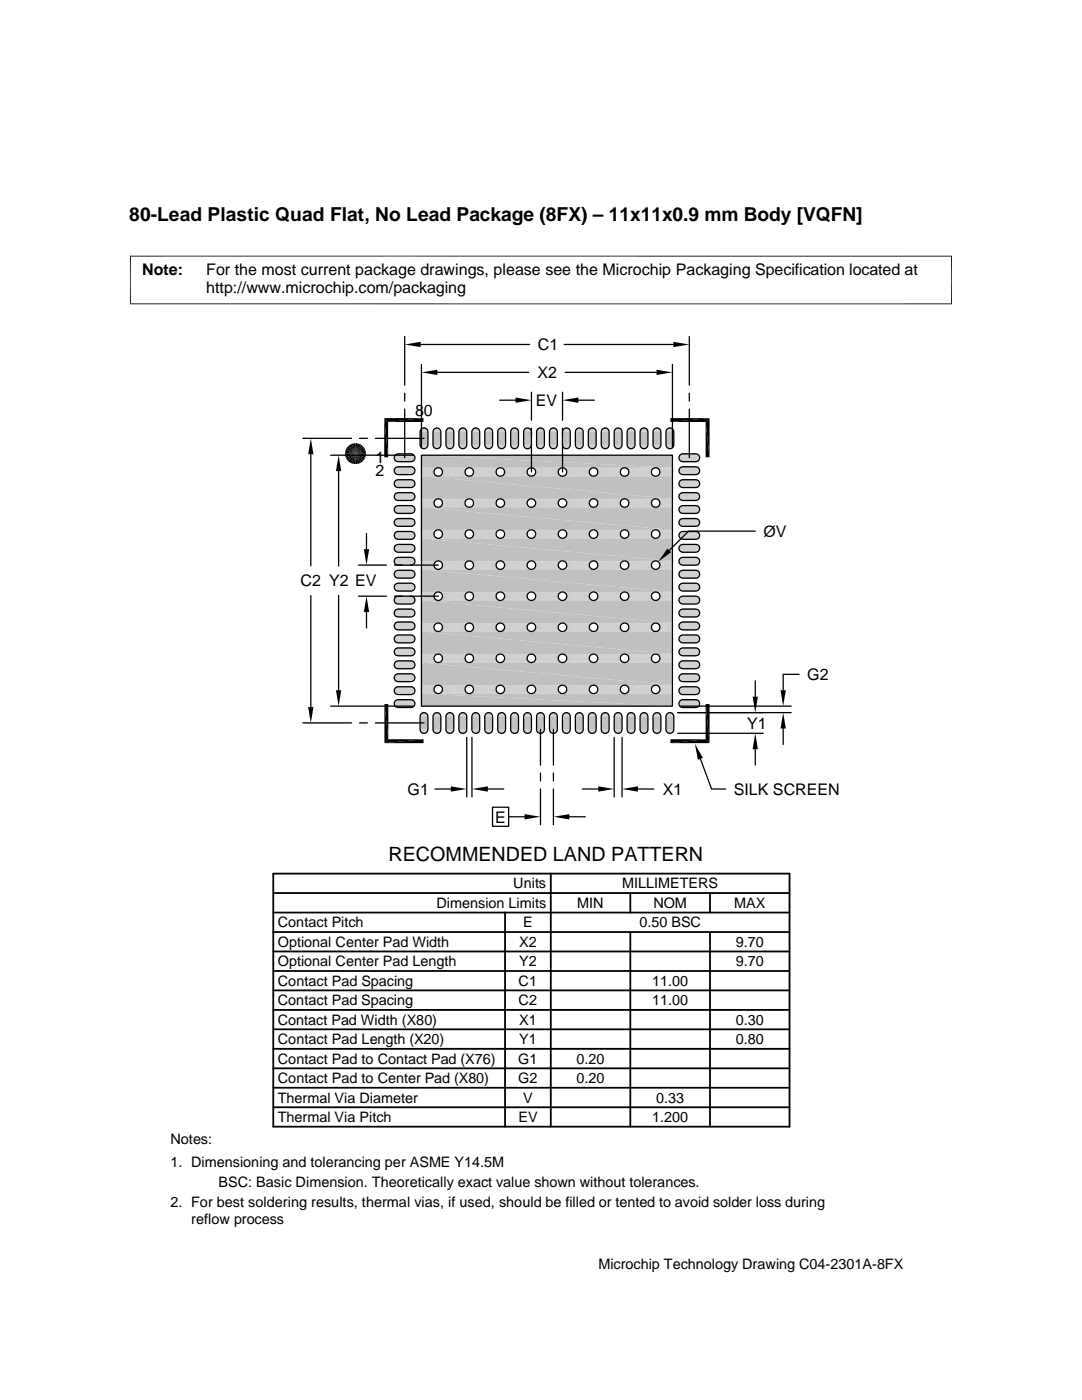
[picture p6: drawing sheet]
<svg xmlns="http://www.w3.org/2000/svg" width="216mm" height="279mm" viewBox="0 0 216 279" stroke-linecap="round" stroke-linejoin="round" font-family="sans-serif">
<defs><g id="words">
<text font-size="3.9" x="77.5" y="171.9">RECOMMENDED LAND PATTERN</text>
<text font-size="3.8" x="25.8" y="44.1">80-Lead Plastic Quad Flat, No Lead Package (8FX) – 11x11x0.9 mm Body [VQFN]</text>
<g font-size="3.2">
<text x="28.4" y="54.9">Note:</text>
<text x="41.1" y="58.5">http://www.microchip.com/packaging</text>
<text x="41.1" y="54.9">For the most current package drawings, please see the Microchip Packaging Specification located at</text>
<text x="107.3" y="69.9">C1</text>
<text x="107.3" y="75.5">X2</text>
<text x="82.8" y="83">80</text>
<text x="106.9" y="81">EV</text>
<text x="75" y="92.5">1</text>
<text x="75" y="95.1">2</text>
<text x="152.4" y="107.2">ØV</text>
<text x="60" y="117">C2 Y2 EV</text>
<text x="161.1" y="135.7">G2</text>
<text x="149.1" y="145.4">Y1</text>
<text x="81.3" y="158.6">G1</text>
<text x="132.2" y="158.6">X1</text>
<text x="146.4" y="158.6">SILK SCREEN</text>
<text x="98.8" y="164.1">E</text>
</g>
<g font-size="2.9">
<text x="102.4" y="177.3">Units</text>
<text x="124.1" y="177.3">MILLIMETERS</text>
<text x="55.4" y="185.1">Contact Pitch</text>
<text x="87.1" y="181.2">Dimension Limits</text>
<text x="104.4" y="185.1">E</text>
<text x="115.2" y="181.2">MIN</text>
<text x="127.6" y="185.1">0.50 BSC</text>
<text x="130.4" y="181.2">NOM</text>
<text x="146.5" y="181.2">MAX</text>
<text x="55.4" y="189">Optional Center Pad Width</text>
<text x="103.6" y="189">X2</text>
<text x="146.8" y="189">9.70</text>
<text x="55.4" y="192.9">Optional Center Pad Length</text>
<text x="55.4" y="196.7">Contact Pad Spacing</text>
<text x="103.5" y="196.7">C1</text>
<text x="103.6" y="192.9">Y2</text>
<text x="130.1" y="196.7">11.00</text>
<text x="146.8" y="192.9">9.70</text>
<text x="55.4" y="200.6">Contact Pad Spacing</text>
<text x="103.5" y="200.6">C2</text>
<text x="130.1" y="200.6">11.00</text>
<text x="55.4" y="208.4">Contact Pad Length (X20)</text>
<text x="55.4" y="204.5">Contact Pad Width (X80)</text>
<text x="103.6" y="208.4">Y1</text>
<text x="103.6" y="204.5">X1</text>
<text x="146.8" y="208.4">0.80</text>
<text x="146.8" y="204.5">0.30</text>
<text x="55.4" y="212.3">Contact Pad to Contact Pad (X76)</text>
<text x="103.4" y="212.3">G1</text>
<text x="115" y="212.3">0.20</text>
<text x="55.4" y="216.2">Contact Pad to Center Pad (X80)</text>
<text x="55.4" y="220.1">Thermal Via Diameter</text>
<text x="103.4" y="216.2">G2</text>
<text x="104.4" y="220.1">V</text>
<text x="115" y="216.2">0.20</text>
<text x="130.9" y="220.1">0.33</text>
<text x="55.4" y="223.9">Thermal Via Pitch</text>
<text x="103.4" y="223.9">EV</text>
<text x="130.1" y="223.9">1.200</text>
<text x="34" y="228.3">Notes:</text>
<text x="34" y="232.9">1. Dimensioning and tolerancing per ASME Y14.5M</text>
<text x="43.6" y="236.9">BSC: Basic Dimension. Theoretically exact value shown without tolerances.</text>
<text x="34" y="241">2. For best soldering results, thermal vias, if used, should be filled or tented to avoid solder loss during</text>
<text x="38.1" y="244.3">reflow process</text>
<text x="119.4" y="253.3">Microchip Technology Drawing C04-2301A-8FX</text>
</g>
</g></defs>
<g fill="#c0c0c0">
<path d="M84.5 85.4h.2z"/>
<path d="M87.1 85.4h.2z"/>
<path d="M89.6 85.4h.3z"/>
<path d="M92.2 85.4h.3z"/>
<path d="M94.8 85.4h.3z"/>
<path d="M97.4 85.4h.2z"/>
<path d="M100 85.4h.2z"/>
<path d="M102.6 85.4h.2z"/>
<path d="M105.1 85.4h.3z"/>
<path d="M107.7 85.4h.3z"/>
<path d="M110.3 85.4h.3z"/>
<path d="M112.9 85.4h.2z"/>
<path d="M115.5 85.4h.2z"/>
<path d="M118 85.4h.3z"/>
<path d="M120.6 85.4h.3z"/>
<path d="M123.2 85.4h.3z"/>
<path d="M125.8 85.4h.2z"/>
<path d="M128.4 85.4h.2z"/>
<path d="M131 85.4h.2z"/>
<path d="M133.5 85.4h.3z"/>
<path d="M130.9 85.4h.3z"/>
<path d="M128.4 85.4h.3z"/>
<path d="M125.8 85.4h.3z"/>
<path d="M115.4 85.4h.3z"/>
<path d="M112.9 85.4h.3z"/>
<path d="M102.5 85.4h.3z"/>
<path d="M99.9 85.4h.3z"/>
<path d="M97.4 85.4h.3z"/>
<path d="M87 85.4h.3z"/>
<path d="M84.5 85.4h.3z"/>
<path d="M133.4 85.5h.5z"/>
<path d="M133.5 85.4l.4 .1z"/>
<path d="M130.8 85.5h.5z"/>
<path d="M130.9 85.4l.4 .1z"/>
<path d="M128.2 85.5h.6z"/>
<path d="M128.4 85.4l.4 .1z"/>
<path d="M125.7 85.5h.5z"/>
<path d="M125.8 85.4l.4 .1z"/>
<path d="M123.1 85.5h.5z"/>
<path d="M123.2 85.4l.4 .1z"/>
<path d="M120.5 85.5h.5z"/>
<path d="M120.6 85.4l.4 .1z"/>
<path d="M117.9 85.5h.5z"/>
<path d="M118 85.4l.4 .1z"/>
<path d="M115.3 85.5h.5z"/>
<path d="M115.4 85.4l.4 .1z"/>
<path d="M112.7 85.5h.6z"/>
<path d="M112.9 85.4l.4 .1z"/>
<path d="M110.2 85.5h.5z"/>
<path d="M110.3 85.4l.4 .1z"/>
<path d="M107.6 85.5h.5z"/>
<path d="M107.7 85.4l.4 .1z"/>
<path d="M105 85.5h.5z"/>
<path d="M105.1 85.4l.4 .1z"/>
<path d="M102.4 85.5h.5z"/>
<path d="M102.5 85.4l.4 .1z"/>
<path d="M99.8 85.5h.6z"/>
<path d="M99.9 85.4l.5 .1z"/>
<path d="M97.2 85.5h.6z"/>
<path d="M97.4 85.4l.4 .1z"/>
<path d="M94.7 85.5h.5z"/>
<path d="M94.8 85.4l.4 .1z"/>
<path d="M92.1 85.5h.5z"/>
<path d="M92.2 85.4l.4 .1z"/>
<path d="M89.5 85.5h.5z"/>
<path d="M89.6 85.4l.4 .1z"/>
<path d="M86.9 85.5h.5z"/>
<path d="M87 85.4l.4 .1z"/>
<path d="M84.3 85.5h.6z"/>
<path d="M84.5 85.4l.4 .1z"/>
<path d="M133.4 85.5h.6z"/>
<path d="M130.8 85.5h.6z"/>
<path d="M125.6 85.5h.6z"/>
<path d="M123 85.5h.6z"/>
<path d="M120.5 85.5h.6z"/>
<path d="M117.9 85.5h.6z"/>
<path d="M115.3 85.5h.6z"/>
<path d="M110.1 85.5h.6z"/>
<path d="M107.5 85.5h.6z"/>
<path d="M105 85.5h.6z"/>
<path d="M102.4 85.5h.6z"/>
<path d="M94.6 85.5h.6z"/>
<path d="M89.5 85.5h.6z"/>
<path d="M86.9 85.5h.6z"/>
<path d="M133.3 85.5h.7z"/>
<path d="M130.7 85.5h.8z"/>
<path d="M130.8 85.5h.7z"/>
<path d="M128.1 85.5h.8z"/>
<path d="M128.2 85.5h.7z"/>
<path d="M125.5 85.5h.8z"/>
<path d="M125.6 85.5h.7z"/>
<path d="M123 85.5h.7z"/>
<path d="M120.4 85.5h.7z"/>
<path d="M117.8 85.5h.8z"/>
<path d="M117.9 85.5h.7z"/>
<path d="M115.2 85.5h.8z"/>
<path d="M115.3 85.5h.7z"/>
<path d="M112.6 85.5h.8z"/>
<path d="M112.7 85.5h.7z"/>
<path d="M110 85.5h.8z"/>
<path d="M110.1 85.5h.7z"/>
<path d="M107.5 85.5h.7z"/>
<path d="M104.9 85.5h.7z"/>
<path d="M102.3 85.5h.8z"/>
<path d="M102.4 85.5h.7z"/>
<path d="M99.7 85.5h.8z"/>
<path d="M99.8 85.5h.7z"/>
<path d="M97.1 85.5h.8z"/>
<path d="M97.2 85.5h.7z"/>
<path d="M94.6 85.5h.7z"/>
<path d="M92 85.5h.7z"/>
<path d="M92.1 85.5h.6z"/>
<path d="M89.4 85.5h.7z"/>
<path d="M86.8 85.5h.8z"/>
<path d="M86.9 85.5h.7z"/>
<path d="M84.2 85.5h.8z"/>
<path d="M84.3 85.5h.7z"/>
<path d="M133.2 85.5h.9z"/>
<path d="M133.3 85.5h.8z"/>
<path d="M122.9 85.5h.9z"/>
<path d="M123 85.5h.8z"/>
<path d="M120.3 85.5h.9z"/>
<path d="M120.4 85.5h.8z"/>
<path d="M107.4 85.5h.9z"/>
<path d="M107.5 85.5h.8z"/>
<path d="M104.8 85.5h.9z"/>
<path d="M104.9 85.5h.8z"/>
<path d="M94.5 85.5h.9z"/>
<path d="M94.6 85.5h.8z"/>
<path d="M91.9 85.5h.9z"/>
<path d="M92 85.5h.8z"/>
<path d="M89.3 85.5h.9z"/>
<path d="M89.4 85.5h.8z"/>
<path d="M133.2 85.5l1 .1z"/>
<path d="M130.7 85.5l.9 .1z"/>
<path d="M128.1 85.5l.9 .1z"/>
<path d="M125.5 85.5l.9 .1z"/>
<path d="M122.9 85.5l.9 .1z"/>
<path d="M120.3 85.5l.9 .1z"/>
<path d="M117.7 85.6h1z"/>
<path d="M117.8 85.5l.9 .1z"/>
<path d="M115.1 85.6h1z"/>
<path d="M115.2 85.5l.9 .1z"/>
<path d="M112.5 85.6h1z"/>
<path d="M112.6 85.5l.9 .1z"/>
<path d="M109.9 85.6h1z"/>
<path d="M110 85.5l.9 .1z"/>
<path d="M107.3 85.6h1z"/>
<path d="M107.4 85.5l.9 .1z"/>
<path d="M104.8 85.6h.9z"/>
<path d="M104.8 85.5l.9 .1z"/>
<path d="M102.2 85.6h1z"/>
<path d="M102.3 85.5l.9 .1z"/>
<path d="M99.6 85.6h1z"/>
<path d="M99.7 85.5l.9 .1z"/>
<path d="M97 85.6h1z"/>
<path d="M97.1 85.5l.9 .1z"/>
<path d="M94.4 85.6h1z"/>
<path d="M94.5 85.5l.9 .1z"/>
<path d="M91.8 85.6h1z"/>
<path d="M91.9 85.5l.9 .1z"/>
<path d="M89.3 85.6h1z"/>
<path d="M89.3 85.5l1 .1z"/>
<path d="M86.7 85.6h1z"/>
<path d="M86.8 85.5l.9 .1z"/>
<path d="M84.1 85.6h1z"/>
<path d="M84.2 85.5l.9 .1z"/>
<path d="M133.1 85.6h1.1z"/>
<path d="M133.2 85.6h1z"/>
<path d="M130.5 85.6h1.1z"/>
<path d="M130.6 85.6h1z"/>
<path d="M128 85.6h1.1z"/>
<path d="M125.4 85.6h1.1z"/>
<path d="M122.8 85.6h1.1z"/>
<path d="M122.9 85.6h1z"/>
<path d="M120.2 85.6h1.1z"/>
<path d="M120.3 85.6h1z"/>
<path d="M112.5 85.6h1.1z"/>
<path d="M109.9 85.6h1.1z"/>
<path d="M107.3 85.6h1.1z"/>
<path d="M104.8 85.6h1z"/>
<path d="M97 85.6h1.1z"/>
<path d="M94.4 85.6h1.1z"/>
<path d="M91.8 85.6h1.1z"/>
<path d="M84.1 85.6h1.1z"/>
<path d="M133.1 85.6l1.2 .1z"/>
<path d="M130.5 85.6l1.2 .1z"/>
<path d="M128 85.6l1.1 .1z"/>
<path d="M125.4 85.6l1.1 .1z"/>
<path d="M122.8 85.6l1.1 .1z"/>
<path d="M120.2 85.6l1.1 .1z"/>
<path d="M117.6 85.6l1.2 .1z"/>
<path d="M115 85.6l1.2 .1z"/>
<path d="M112.5 85.6l1.1 .1z"/>
<path d="M109.9 85.6l1.1 .1z"/>
<path d="M107.3 85.6l1.1 .1z"/>
<path d="M104.7 85.6l1.2 .1z"/>
<path d="M102.1 85.6l1.2 .1z"/>
<path d="M99.5 85.6l1.2 .1z"/>
<path d="M97 85.6l1.1 .1z"/>
<path d="M94.4 85.6l1.1 .1z"/>
<path d="M91.8 85.6l1.1 .1z"/>
<path d="M89.2 85.6l1.2 .1z"/>
<path d="M86.6 85.6l1.2 .1z"/>
<path d="M84.1 85.6l1.1 .1z"/>
<path d="M133.1 85.7l1.2 .1z"/>
<path d="M130.5 85.7l1.2 .1z"/>
<path d="M127.9 85.7l1.2 .1z"/>
<path d="M125.3 85.7l1.3 .1z"/>
<path d="M122.7 85.7l1.3 .1z"/>
<path d="M120.2 85.7l1.2 .1z"/>
<path d="M117.6 85.7l1.2 .1z"/>
<path d="M115 85.7l1.2 .1z"/>
<path d="M112.4 85.7l1.2 .1z"/>
<path d="M109.8 85.7l1.3 .1z"/>
<path d="M107.3 85.7l1.2 .1z"/>
<path d="M104.7 85.7l1.2 .1z"/>
<path d="M102.1 85.7l1.2 .1z"/>
<path d="M99.5 85.7l1.2 .1z"/>
<path d="M96.9 85.7l1.2 .1z"/>
<path d="M94.3 85.7l1.3 .1z"/>
<path d="M91.8 85.7l1.2 .1z"/>
<path d="M89.2 85.7l1.2 .1z"/>
<path d="M86.6 85.7l1.2 .1z"/>
<path d="M84 85.7l1.2 .1z"/>
<path d="M133 85.8h1.3z"/>
<path d="M130.5 85.8h1.3z"/>
<path d="M127.9 85.8h1.3z"/>
<path d="M125.3 85.8h1.3z"/>
<path d="M122.7 85.8h1.3z"/>
<path d="M120.1 85.8h1.3z"/>
<path d="M117.5 85.8h1.4z"/>
<path d="M115 85.8h1.3z"/>
<path d="M112.4 85.8h1.3z"/>
<path d="M109.8 85.8h1.3z"/>
<path d="M107.2 85.8h1.3z"/>
<path d="M104.6 85.8h1.3z"/>
<path d="M102 85.8h1.4z"/>
<path d="M99.5 85.8h1.3z"/>
<path d="M96.9 85.8h1.3z"/>
<path d="M94.3 85.8h1.3z"/>
<path d="M91.7 85.8h1.3z"/>
<path d="M89.1 85.8h1.3z"/>
<path d="M86.6 85.8h1.2z"/>
<path d="M84 85.8h1.3z"/>
<path d="M133 85.8l1.4 .1z"/>
<path d="M130.4 85.8l1.4 .1z"/>
<path d="M127.8 85.8l1.4 .1z"/>
<path d="M125.2 85.8l1.4 .1z"/>
<path d="M122.7 85.8l1.4 .1z"/>
<path d="M120.1 85.8l1.4 .1z"/>
<path d="M117.5 85.8l1.4 .1z"/>
<path d="M114.9 85.8l1.4 .1z"/>
<path d="M112.3 85.8l1.4 .1z"/>
<path d="M109.7 85.8l1.4 .1z"/>
<path d="M107.2 85.8l1.4 .1z"/>
<path d="M104.6 85.8l1.4 .1z"/>
<path d="M102 85.8l1.4 .1z"/>
<path d="M99.4 85.8l1.4 .1z"/>
<path d="M96.8 85.8l1.4 .1z"/>
<path d="M94.3 85.8l1.4 .1z"/>
<path d="M91.7 85.8l1.4 .1z"/>
<path d="M89.1 85.8l1.4 .1z"/>
<path d="M86.5 85.8l1.4 .1z"/>
<path d="M83.9 85.8l1.4 .1z"/>
<path d="M132.9 85.9h1.5z"/>
<path d="M130.4 85.9h1.4z"/>
<path d="M127.8 85.9h1.4z"/>
<path d="M125.2 85.9h1.4z"/>
<path d="M122.6 85.9h1.5z"/>
<path d="M120 85.9h1.5z"/>
<path d="M117.5 85.9h1.4z"/>
<path d="M114.9 85.9h1.4z"/>
<path d="M112.3 85.9h1.4z"/>
<path d="M109.7 85.9h1.4z"/>
<path d="M107.1 85.9h1.5z"/>
<path d="M104.5 85.9h1.5z"/>
<path d="M102 85.9h1.4z"/>
<path d="M99.4 85.9h1.4z"/>
<path d="M96.8 85.9h1.4z"/>
<path d="M94.2 85.9h1.5z"/>
<path d="M91.6 85.9h1.5z"/>
<path d="M89 85.9h1.5z"/>
<path d="M86.5 85.9h1.4z"/>
<path d="M83.9 85.9h1.4z"/>
<path d="M132.9 85.9l1.5 .1h-1.5z"/>
<path d="M132.9 85.9h1.5v.1z"/>
<path d="M130.4 85.9l1.4 .1h-1.5z"/>
<path d="M130.4 85.9h1.4v.1z"/>
<path d="M127.8 85.9l1.5 .1h-1.6z"/>
<path d="M127.8 85.9h1.4l.1 .1z"/>
<path d="M125.2 85.9l1.5 .1h-1.5z"/>
<path d="M125.2 85.9h1.4l.1 .1z"/>
<path d="M122.6 85.9l1.5 .1h-1.5z"/>
<path d="M122.6 85.9h1.5v.1z"/>
<path d="M120 85.9l1.5 .1h-1.5z"/>
<path d="M120 85.9h1.5v.1z"/>
<path d="M117.5 85.9l1.4 .1h-1.5z"/>
<path d="M117.5 85.9h1.4v.1z"/>
<path d="M114.9 85.9l1.5 .1h-1.6z"/>
<path d="M114.9 85.9h1.4l.1 .1z"/>
<path d="M112.3 85.9l1.5 .1h-1.6z"/>
<path d="M112.3 85.9h1.4l.1 .1z"/>
<path d="M109.7 85.9l1.5 .1h-1.5z"/>
<path d="M109.7 85.9h1.4l.1 .1z"/>
<path d="M107.1 85.9l1.5 .1h-1.5z"/>
<path d="M107.1 85.9h1.5v.1z"/>
<path d="M104.5 85.9l1.5 .1h-1.5z"/>
<path d="M104.5 85.9h1.5v.1z"/>
<path d="M102 85.9l1.4 .1h-1.5z"/>
<path d="M102 85.9h1.4v.1z"/>
<path d="M99.4 85.9l1.5 .1h-1.6z"/>
<path d="M99.4 85.9h1.4l.1 .1z"/>
<path d="M96.8 85.9l1.5 .1h-1.5z"/>
<path d="M96.8 85.9h1.4l.1 .1z"/>
<path d="M94.2 85.9l1.5 .1h-1.5z"/>
<path d="M94.2 85.9h1.5v.1z"/>
<path d="M91.6 85.9l1.5 .1h-1.5z"/>
<path d="M91.6 85.9h1.5v.1z"/>
<path d="M89 85.9l1.5 .1h-1.5z"/>
<path d="M89 85.9h1.5v.1z"/>
<path d="M86.5 85.9l1.4 .1h-1.5z"/>
<path d="M86.5 85.9h1.4v.1z"/>
<path d="M83.9 85.9l1.5 .1h-1.6z"/>
<path d="M83.9 85.9h1.4l.1 .1z"/>
<path d="M132.9 86l1.5 .1z"/>
<path d="M130.3 86l1.5 .1z"/>
<path d="M127.7 86l1.6 .1z"/>
<path d="M125.2 86l1.5 .1z"/>
<path d="M122.6 86l1.5 .1z"/>
<path d="M120 86l1.5 .1z"/>
<path d="M117.4 86l1.5 .1z"/>
<path d="M114.8 86l1.6 .1z"/>
<path d="M112.2 86l1.6 .1z"/>
<path d="M109.7 86l1.5 .1z"/>
<path d="M107.1 86l1.5 .1z"/>
<path d="M104.5 86l1.5 .1z"/>
<path d="M101.9 86l1.5 .1z"/>
<path d="M99.3 86l1.6 .1z"/>
<path d="M96.8 86l1.5 .1z"/>
<path d="M94.2 86l1.5 .1z"/>
<path d="M91.6 86l1.5 .1z"/>
<path d="M89 86l1.5 .1z"/>
<path d="M86.4 86l1.5 .1z"/>
<path d="M83.8 86l1.6 .1z"/>
<path d="M132.9 86.1l1.6 .1h-1.6z"/>
<path d="M132.9 86.1h1.5l.1 .1z"/>
<path d="M130.3 86.1l1.6 .1h-1.6z"/>
<path d="M130.3 86.1h1.5l.1 .1z"/>
<path d="M127.7 86.1l1.6 .1h-1.6z"/>
<path d="M127.7 86.1h1.6v.1z"/>
<path d="M125.2 86.1l1.5 .1h-1.6z"/>
<path d="M125.2 86.1h1.5v.1z"/>
<path d="M122.6 86.1l1.5 .1h-1.5z"/>
<path d="M122.6 86.1h1.5v.1z"/>
<path d="M120 86.1l1.5 .1h-1.5z"/>
<path d="M120 86.1h1.5v.1z"/>
<path d="M117.4 86.1l1.6 .1h-1.6z"/>
<path d="M117.4 86.1h1.5l.1 .1z"/>
<path d="M114.8 86.1l1.6 .1h-1.6z"/>
<path d="M114.8 86.1h1.6v.1z"/>
<path d="M112.2 86.1l1.6 .1h-1.6z"/>
<path d="M112.2 86.1h1.6v.1z"/>
<path d="M109.7 86.1l1.5 .1h-1.6z"/>
<path d="M109.7 86.1h1.5v.1z"/>
<path d="M107.1 86.1l1.5 .1h-1.5z"/>
<path d="M107.1 86.1h1.5v.1z"/>
<path d="M104.5 86.1l1.5 .1h-1.5z"/>
<path d="M104.5 86.1h1.5v.1z"/>
<path d="M101.9 86.1l1.6 .1h-1.6z"/>
<path d="M101.9 86.1h1.5l.1 .1z"/>
<path d="M99.3 86.1l1.6 .1h-1.6z"/>
<path d="M99.3 86.1h1.6v.1z"/>
<path d="M96.8 86.1l1.5 .1h-1.6z"/>
<path d="M96.8 86.1h1.5v.1z"/>
<path d="M94.2 86.1l1.5 .1h-1.6z"/>
<path d="M94.2 86.1h1.5v.1z"/>
<path d="M91.6 86.1l1.5 .1h-1.5z"/>
<path d="M91.6 86.1h1.5v.1z"/>
<path d="M89 86.1l1.6 .1h-1.6z"/>
<path d="M89 86.1h1.5l.1 .1z"/>
<path d="M86.4 86.1l1.6 .1h-1.6z"/>
<path d="M86.4 86.1h1.5l.1 .1z"/>
<path d="M83.8 86.1l1.6 .1h-1.6z"/>
<path d="M83.8 86.1h1.6v.1z"/>
<path d="M132.9 86.2l1.6 2.6h-1.6z"/>
<path d="M132.9 86.2h1.6v2.6z"/>
<path d="M130.3 86.2l1.6 2.6h-1.6z"/>
<path d="M130.3 86.2h1.6v2.6z"/>
<path d="M127.7 86.2l1.6 2.6h-1.6z"/>
<path d="M127.7 86.2h1.6v2.6z"/>
<path d="M125.1 86.2l1.6 2.6h-1.6z"/>
<path d="M125.1 86.2h1.6v2.6z"/>
<path d="M122.6 86.2l1.5 2.6h-1.5z"/>
<path d="M122.6 86.2h1.5v2.6z"/>
<path d="M120 86.2l1.5 2.6h-1.5z"/>
<path d="M120 86.2h1.5v2.6z"/>
<path d="M117.4 86.2l1.6 2.6h-1.6z"/>
<path d="M117.4 86.2h1.6v2.6z"/>
<path d="M114.8 86.2l1.6 2.6h-1.6z"/>
<path d="M114.8 86.2h1.6v2.6z"/>
<path d="M112.2 86.2l1.6 2.6h-1.6z"/>
<path d="M112.2 86.2h1.6v2.6z"/>
<path d="M109.6 86.2l1.6 2.6h-1.6z"/>
<path d="M109.6 86.2h1.6v2.6z"/>
<path d="M107.1 86.2l1.5 2.6h-1.5z"/>
<path d="M107.1 86.2h1.5v2.6z"/>
<path d="M104.5 86.2l1.5 2.6h-1.5z"/>
<path d="M104.5 86.2h1.5v2.6z"/>
<path d="M101.9 86.2l1.6 2.6h-1.6z"/>
<path d="M101.9 86.2h1.6v2.6z"/>
<path d="M99.3 86.2l1.6 2.6h-1.6z"/>
<path d="M99.3 86.2h1.6v2.6z"/>
<path d="M96.7 86.2l1.6 2.6h-1.6z"/>
<path d="M96.7 86.2h1.6v2.6z"/>
<path d="M94.1 86.2l1.6 2.6h-1.6z"/>
<path d="M94.1 86.2h1.6v2.6z"/>
<path d="M91.6 86.2l1.5 2.6h-1.5z"/>
<path d="M91.6 86.2h1.5v2.6z"/>
<path d="M89 86.2l1.6 2.6h-1.6z"/>
<path d="M89 86.2h1.6v2.6z"/>
<path d="M86.4 86.2l1.6 2.6h-1.6z"/>
<path d="M86.4 86.2h1.6v2.6z"/>
<path d="M83.8 86.2l1.6 2.6h-1.6z"/>
<path d="M83.8 86.2h1.6v2.6z"/>
<path d="M132.9 88.8l1.5 .1h-1.5z"/>
<path d="M132.9 88.8h1.6l-.1 .1z"/>
<path d="M130.3 88.8l1.5 .1h-1.5z"/>
<path d="M130.3 88.8h1.6l-.1 .1z"/>
<path d="M127.7 88.8l1.6 .1h-1.6z"/>
<path d="M127.7 88.8h1.6v.1z"/>
<path d="M125.1 88.8l1.6 .1h-1.5z"/>
<path d="M125.1 88.8h1.6v.1z"/>
<path d="M122.6 88.8l1.5 .1h-1.5z"/>
<path d="M122.6 88.8h1.5v.1z"/>
<path d="M120 88.8l1.5 .1h-1.5z"/>
<path d="M120 88.8h1.5v.1z"/>
<path d="M117.4 88.8l1.5 .1h-1.5z"/>
<path d="M117.4 88.8h1.6l-.1 .1z"/>
<path d="M114.8 88.8l1.6 .1h-1.6z"/>
<path d="M114.8 88.8h1.6v.1z"/>
<path d="M112.2 88.8l1.6 .1h-1.6z"/>
<path d="M112.2 88.8h1.6v.1z"/>
<path d="M109.6 88.8l1.6 .1h-1.5z"/>
<path d="M109.6 88.8h1.6v.1z"/>
<path d="M107.1 88.8l1.5 .1h-1.5z"/>
<path d="M107.1 88.8h1.5v.1z"/>
<path d="M104.5 88.8l1.5 .1h-1.5z"/>
<path d="M104.5 88.8h1.5v.1z"/>
<path d="M101.9 88.8l1.5 .1h-1.5z"/>
<path d="M101.9 88.8h1.6l-.1 .1z"/>
<path d="M99.3 88.8l1.6 .1h-1.6z"/>
<path d="M99.3 88.8h1.6v.1z"/>
<path d="M96.7 88.8l1.6 .1h-1.5z"/>
<path d="M96.7 88.8h1.6v.1z"/>
<path d="M94.1 88.8l1.6 .1h-1.5z"/>
<path d="M94.1 88.8h1.6v.1z"/>
<path d="M91.6 88.8l1.5 .1h-1.5z"/>
<path d="M91.6 88.8h1.5v.1z"/>
<path d="M89 88.8l1.5 .1h-1.5z"/>
<path d="M89 88.8h1.6l-.1 .1z"/>
<path d="M86.4 88.8l1.5 .1h-1.5z"/>
<path d="M86.4 88.8h1.6l-.1 .1z"/>
<path d="M83.8 88.8l1.6 .1h-1.6z"/>
<path d="M83.8 88.8h1.6v.1z"/>
<path d="M132.9 88.9h1.5z"/>
<path d="M130.3 88.9h1.5z"/>
<path d="M127.7 88.9h1.6z"/>
<path d="M125.2 88.9h1.5z"/>
<path d="M122.6 88.9h1.5z"/>
<path d="M120 88.9h1.5z"/>
<path d="M117.4 88.9h1.5z"/>
<path d="M114.8 88.9h1.6z"/>
<path d="M112.2 88.9h1.6z"/>
<path d="M109.7 88.9h1.5z"/>
<path d="M107.1 88.9h1.5z"/>
<path d="M104.5 88.9h1.5z"/>
<path d="M101.9 88.9h1.5z"/>
<path d="M99.3 88.9h1.6z"/>
<path d="M96.8 88.9h1.5z"/>
<path d="M94.2 88.9h1.5z"/>
<path d="M91.6 88.9h1.5z"/>
<path d="M89 88.9h1.5z"/>
<path d="M86.4 88.9h1.5z"/>
<path d="M83.8 88.9h1.6z"/>
<path d="M132.9 88.9l1.5 .1h-1.5z"/>
<path d="M132.9 88.9h1.5v.1z"/>
<path d="M130.3 88.9l1.5 .1h-1.4z"/>
<path d="M130.3 88.9h1.5v.1z"/>
<path d="M127.7 88.9l1.5 .1h-1.4z"/>
<path d="M127.7 88.9h1.6l-.1 .1z"/>
<path d="M125.2 88.9l1.4 .1h-1.4z"/>
<path d="M125.2 88.9h1.5l-.1 .1z"/>
<path d="M122.6 88.9l1.5 .1h-1.5z"/>
<path d="M122.6 88.9h1.5v.1z"/>
<path d="M120 88.9l1.5 .1h-1.5z"/>
<path d="M120 88.9h1.5v.1z"/>
<path d="M117.4 88.9l1.5 .1h-1.4z"/>
<path d="M117.4 88.9h1.5v.1z"/>
<path d="M114.8 88.9l1.5 .1h-1.4z"/>
<path d="M114.8 88.9h1.6l-.1 .1z"/>
<path d="M112.2 88.9l1.5 .1h-1.4z"/>
<path d="M112.2 88.9h1.6l-.1 .1z"/>
<path d="M109.7 88.9l1.4 .1h-1.4z"/>
<path d="M109.7 88.9h1.5l-.1 .1z"/>
<path d="M107.1 88.9l1.5 .1h-1.5z"/>
<path d="M107.1 88.9h1.5v.1z"/>
<path d="M104.5 88.9l1.5 .1h-1.5z"/>
<path d="M104.5 88.9h1.5v.1z"/>
<path d="M101.9 88.9l1.5 .1h-1.4z"/>
<path d="M101.9 88.9h1.5v.1z"/>
<path d="M99.3 88.9l1.5 .1h-1.4z"/>
<path d="M99.3 88.9h1.6l-.1 .1z"/>
<path d="M96.8 88.9l1.4 .1h-1.4z"/>
<path d="M96.8 88.9h1.5l-.1 .1z"/>
<path d="M94.2 88.9l1.5 .1h-1.5z"/>
<path d="M94.2 88.9h1.5v.1z"/>
<path d="M91.6 88.9l1.5 .1h-1.5z"/>
<path d="M91.6 88.9h1.5v.1z"/>
<path d="M89 88.9l1.5 .1h-1.5z"/>
<path d="M89 88.9h1.5v.1z"/>
<path d="M86.4 88.9l1.5 .1h-1.4z"/>
<path d="M86.4 88.9h1.5v.1z"/>
<path d="M83.8 88.9l1.5 .1h-1.4z"/>
<path d="M83.8 88.9h1.6l-.1 .1z"/>
<path d="M132.9 89l1.5 .1z"/>
<path d="M130.4 89l1.4 .1z"/>
<path d="M127.8 89l1.4 .1z"/>
<path d="M125.2 89l1.4 .1z"/>
<path d="M122.6 89l1.5 .1z"/>
<path d="M120 89l1.5 .1z"/>
<path d="M117.5 89l1.4 .1z"/>
<path d="M114.9 89l1.4 .1z"/>
<path d="M112.3 89l1.4 .1z"/>
<path d="M109.7 89l1.4 .1z"/>
<path d="M107.1 89l1.5 .1z"/>
<path d="M104.5 89l1.5 .1z"/>
<path d="M102 89l1.4 .1z"/>
<path d="M99.4 89l1.4 .1z"/>
<path d="M96.8 89l1.4 .1z"/>
<path d="M94.2 89l1.5 .1z"/>
<path d="M91.6 89l1.5 .1z"/>
<path d="M89 89l1.5 .1z"/>
<path d="M86.5 89l1.4 .1z"/>
<path d="M83.9 89l1.4 .1z"/>
<path d="M132.9 89.1l1.4 .1z"/>
<path d="M132.9 89.1h1.5z"/>
<path d="M130.4 89.1l1.4 .1z"/>
<path d="M130.4 89.1h1.4z"/>
<path d="M127.8 89.1l1.4 .1z"/>
<path d="M127.8 89.1h1.4z"/>
<path d="M125.2 89.1l1.4 .1z"/>
<path d="M125.2 89.1h1.4z"/>
<path d="M122.6 89.1l1.4 .1z"/>
<path d="M122.6 89.1h1.5z"/>
<path d="M120 89.1l1.4 .1z"/>
<path d="M120 89.1h1.5z"/>
<path d="M117.5 89.1l1.4 .1z"/>
<path d="M117.5 89.1h1.4z"/>
<path d="M114.9 89.1l1.4 .1z"/>
<path d="M114.9 89.1h1.4z"/>
<path d="M112.3 89.1l1.4 .1z"/>
<path d="M112.3 89.1h1.4z"/>
<path d="M109.7 89.1l1.4 .1z"/>
<path d="M109.7 89.1h1.4z"/>
<path d="M107.1 89.1l1.4 .1z"/>
<path d="M107.1 89.1h1.5z"/>
<path d="M104.5 89.1l1.4 .1z"/>
<path d="M104.5 89.1h1.5z"/>
<path d="M102 89.1l1.4 .1z"/>
<path d="M102 89.1h1.4z"/>
<path d="M99.4 89.1l1.4 .1z"/>
<path d="M99.4 89.1h1.4z"/>
<path d="M96.8 89.1l1.4 .1z"/>
<path d="M96.8 89.1h1.4z"/>
<path d="M94.2 89.1l1.4 .1z"/>
<path d="M94.2 89.1h1.5z"/>
<path d="M91.6 89.1l1.4 .1z"/>
<path d="M91.6 89.1h1.5z"/>
<path d="M89 89.1l1.4 .1z"/>
<path d="M89 89.1h1.5z"/>
<path d="M86.5 89.1l1.4 .1z"/>
<path d="M86.5 89.1h1.4z"/>
<path d="M83.9 89.1l1.4 .1z"/>
<path d="M83.9 89.1h1.4z"/>
<path d="M133 89.2h1.3z"/>
<path d="M130.4 89.2h1.3z"/>
<path d="M130.4 89.2h1.4z"/>
<path d="M127.8 89.2h1.3z"/>
<path d="M127.8 89.2h1.4z"/>
<path d="M125.3 89.2h1.3z"/>
<path d="M122.7 89.2h1.3z"/>
<path d="M120.1 89.2h1.3z"/>
<path d="M117.5 89.2h1.3z"/>
<path d="M117.5 89.2h1.4z"/>
<path d="M114.9 89.2h1.3z"/>
<path d="M114.9 89.2h1.4z"/>
<path d="M112.3 89.2h1.3z"/>
<path d="M112.3 89.2h1.4z"/>
<path d="M109.7 89.2h1.4z"/>
<path d="M107.2 89.2h1.3z"/>
<path d="M104.6 89.2h1.3z"/>
<path d="M102 89.2h1.3z"/>
<path d="M102 89.2h1.4z"/>
<path d="M99.4 89.2h1.3z"/>
<path d="M99.4 89.2h1.4z"/>
<path d="M96.8 89.2h1.3z"/>
<path d="M96.8 89.2h1.4z"/>
<path d="M94.3 89.2h1.3z"/>
<path d="M91.7 89.2h1.3z"/>
<path d="M89.1 89.2h1.3z"/>
<path d="M86.5 89.2h1.3z"/>
<path d="M86.5 89.2h1.4z"/>
<path d="M83.9 89.2h1.3z"/>
<path d="M83.9 89.2h1.4z"/>
<path d="M133 89.2l1.3 .1z"/>
<path d="M130.5 89.2l1.2 .1z"/>
<path d="M130.5 89.2h1.2z"/>
<path d="M127.9 89.2l1.2 .1z"/>
<path d="M127.9 89.2h1.2z"/>
<path d="M125.3 89.2l1.2 .1z"/>
<path d="M122.7 89.2l1.2 .1z"/>
<path d="M120.1 89.2l1.2 .1z"/>
<path d="M117.5 89.2l1.3 .1z"/>
<path d="M115 89.2l1.2 .1z"/>
<path d="M115 89.2h1.2z"/>
<path d="M112.4 89.2l1.2 .1z"/>
<path d="M112.4 89.2h1.2z"/>
<path d="M109.8 89.2l1.2 .1z"/>
<path d="M109.8 89.2h1.3z"/>
<path d="M107.2 89.2l1.2 .1z"/>
<path d="M104.6 89.2l1.3 .1z"/>
<path d="M102 89.2l1.3 .1z"/>
<path d="M99.5 89.2l1.2 .1z"/>
<path d="M99.5 89.2h1.2z"/>
<path d="M96.9 89.2l1.2 .1z"/>
<path d="M96.9 89.2h1.2z"/>
<path d="M94.3 89.2l1.2 .1z"/>
<path d="M91.7 89.2l1.2 .1z"/>
<path d="M89.1 89.2l1.3 .1z"/>
<path d="M86.6 89.2l1.2 .1z"/>
<path d="M86.6 89.2h1.2z"/>
<path d="M83.9 89.2l1.3 .1z"/>
<path d="M133.1 89.3h1.1z"/>
<path d="M133.1 89.3h1.2z"/>
<path d="M130.5 89.3h1.1z"/>
<path d="M130.5 89.3h1.2z"/>
<path d="M127.9 89.3h1.2z"/>
<path d="M125.3 89.3h1.2z"/>
<path d="M122.7 89.3h1.2z"/>
<path d="M120.2 89.3h1.1z"/>
<path d="M117.6 89.3h1.1z"/>
<path d="M117.6 89.3h1.2z"/>
<path d="M115 89.3h1.1z"/>
<path d="M115 89.3h1.2z"/>
<path d="M112.4 89.3h1.2z"/>
<path d="M109.8 89.3h1.2z"/>
<path d="M107.3 89.3h1.1z"/>
<path d="M104.7 89.3h1.1z"/>
<path d="M104.7 89.3h1.2z"/>
<path d="M102.1 89.3h1.1z"/>
<path d="M102.1 89.3h1.2z"/>
<path d="M99.5 89.3h1.1z"/>
<path d="M99.5 89.3h1.2z"/>
<path d="M96.9 89.3h1.2z"/>
<path d="M94.3 89.3h1.2z"/>
<path d="M91.8 89.3h1.1z"/>
<path d="M89.2 89.3h1.1z"/>
<path d="M89.2 89.3h1.2z"/>
<path d="M86.6 89.3h1.1z"/>
<path d="M86.6 89.3h1.2z"/>
<path d="M84 89.3h1.2z"/>
<path d="M133.1 89.3l1.1 .1z"/>
<path d="M130.5 89.3l1.1 .1z"/>
<path d="M128 89.3l1 .1z"/>
<path d="M128 89.3h1.1z"/>
<path d="M125.4 89.3l1 .1z"/>
<path d="M125.4 89.3h1.1z"/>
<path d="M122.8 89.3l1 .1z"/>
<path d="M122.8 89.3h1.1z"/>
<path d="M120.2 89.3l1.1 .1z"/>
<path d="M117.6 89.3l1.1 .1z"/>
<path d="M115 89.3l1.1 .1z"/>
<path d="M112.5 89.3l1 .1z"/>
<path d="M112.5 89.3h1.1z"/>
<path d="M109.9 89.3l1 .1z"/>
<path d="M109.9 89.3h1.1z"/>
<path d="M107.3 89.3l1.1 .1z"/>
<path d="M104.7 89.3l1.1 .1z"/>
<path d="M102.1 89.3l1.1 .1z"/>
<path d="M99.5 89.3l1.1 .1z"/>
<path d="M97 89.3l1 .1z"/>
<path d="M97 89.3h1.1z"/>
<path d="M94.4 89.3l1 .1z"/>
<path d="M94.4 89.3h1.1z"/>
<path d="M91.8 89.3l1 .1z"/>
<path d="M89.2 89.3l1.1 .1z"/>
<path d="M86.6 89.3l1.1 .1z"/>
<path d="M84.1 89.3l1 .1z"/>
<path d="M84.1 89.3h1.1z"/>
<path d="M133.2 89.4h.9z"/>
<path d="M133.2 89.4h1z"/>
<path d="M130.6 89.4h.9z"/>
<path d="M130.6 89.4h1z"/>
<path d="M128 89.4h.9z"/>
<path d="M128 89.4h1z"/>
<path d="M125.4 89.4h.9z"/>
<path d="M125.4 89.4h1z"/>
<path d="M122.9 89.4h.9z"/>
<path d="M120.3 89.4h.9z"/>
<path d="M120.3 89.4h1z"/>
<path d="M117.7 89.4h.9z"/>
<path d="M117.7 89.4h1z"/>
<path d="M115.1 89.4h.9z"/>
<path d="M115.1 89.4h1z"/>
<path d="M112.5 89.4h.9z"/>
<path d="M112.5 89.4h1z"/>
<path d="M109.9 89.4h.9z"/>
<path d="M109.9 89.4h1z"/>
<path d="M107.4 89.4h.9z"/>
<path d="M107.4 89.4h1z"/>
<path d="M104.8 89.4h.9z"/>
<path d="M104.8 89.4h1z"/>
<path d="M102.2 89.4h.9z"/>
<path d="M102.2 89.4h1z"/>
<path d="M99.6 89.4h.9z"/>
<path d="M99.6 89.4h1z"/>
<path d="M97 89.4h.9z"/>
<path d="M97 89.4h1z"/>
<path d="M94.4 89.4h1z"/>
<path d="M91.9 89.4h.9z"/>
<path d="M89.3 89.4h.9z"/>
<path d="M89.3 89.4h1z"/>
<path d="M86.7 89.4h.9z"/>
<path d="M86.7 89.4h1z"/>
<path d="M84.1 89.4h.9z"/>
<path d="M84.1 89.4h1z"/>
<path d="M133.2 89.4l.8 .1z"/>
<path d="M130.7 89.4l.8 .1z"/>
<path d="M130.7 89.4h.8z"/>
<path d="M128.1 89.4l.8 .1z"/>
<path d="M128.1 89.4h.8z"/>
<path d="M125.5 89.4l.8 .1z"/>
<path d="M125.5 89.4h.8z"/>
<path d="M122.9 89.4l.8 .1z"/>
<path d="M120.3 89.4l.8 .1z"/>
<path d="M117.8 89.4l.8 .1z"/>
<path d="M117.8 89.4h.8z"/>
<path d="M115.2 89.4l.8 .1z"/>
<path d="M115.2 89.4h.8z"/>
<path d="M112.6 89.4l.8 .1z"/>
<path d="M112.6 89.4h.8z"/>
<path d="M110 89.4l.8 .1z"/>
<path d="M110 89.4h.8z"/>
<path d="M107.4 89.4l.8 .1z"/>
<path d="M104.8 89.4l.8 .1z"/>
<path d="M102.3 89.4l.8 .1z"/>
<path d="M102.3 89.4h.8z"/>
<path d="M99.7 89.4l.8 .1z"/>
<path d="M99.7 89.4h.8z"/>
<path d="M97.1 89.4l.8 .1z"/>
<path d="M97.1 89.4h.8z"/>
<path d="M94.5 89.4l.8 .1z"/>
<path d="M94.5 89.4h.9z"/>
<path d="M91.9 89.4l.8 .1z"/>
<path d="M89.3 89.4l.8 .1z"/>
<path d="M86.8 89.4l.8 .1z"/>
<path d="M86.8 89.4h.8z"/>
<path d="M84.2 89.4l.8 .1z"/>
<path d="M84.2 89.4h.8z"/>
<path d="M133.3 89.5h.7z"/>
<path d="M130.7 89.5h.7z"/>
<path d="M130.7 89.5h.8z"/>
<path d="M128.1 89.5h.7z"/>
<path d="M128.1 89.5h.8z"/>
<path d="M125.5 89.5h.7z"/>
<path d="M125.5 89.5h.8z"/>
<path d="M123 89.5h.6z"/>
<path d="M123 89.5h.7z"/>
<path d="M120.4 89.5h.7z"/>
<path d="M117.8 89.5h.7z"/>
<path d="M117.8 89.5h.8z"/>
<path d="M115.2 89.5h.7z"/>
<path d="M115.2 89.5h.8z"/>
<path d="M112.6 89.5h.7z"/>
<path d="M112.6 89.5h.8z"/>
<path d="M110 89.5h.7z"/>
<path d="M110 89.5h.8z"/>
<path d="M107.5 89.5h.6z"/>
<path d="M107.5 89.5h.7z"/>
<path d="M104.9 89.5h.7z"/>
<path d="M102.3 89.5h.7z"/>
<path d="M102.3 89.5h.8z"/>
<path d="M99.7 89.5h.7z"/>
<path d="M99.7 89.5h.8z"/>
<path d="M97.1 89.5h.7z"/>
<path d="M97.1 89.5h.8z"/>
<path d="M94.6 89.5h.6z"/>
<path d="M94.6 89.5h.7z"/>
<path d="M92 89.5h.6z"/>
<path d="M92 89.5h.7z"/>
<path d="M89.4 89.5h.7z"/>
<path d="M86.8 89.5h.7z"/>
<path d="M86.8 89.5h.8z"/>
<path d="M84.2 89.5h.7z"/>
<path d="M84.2 89.5h.8z"/>
<path d="M133.4 89.5h.5z"/>
<path d="M133.4 89.5h.6z"/>
<path d="M130.8 89.5h.6z"/>
<path d="M128.2 89.5h.6z"/>
<path d="M125.6 89.5h.6z"/>
<path d="M120.5 89.5h.5z"/>
<path d="M120.5 89.5h.6z"/>
<path d="M117.9 89.5h.5z"/>
<path d="M117.9 89.5h.6z"/>
<path d="M115.3 89.5h.6z"/>
<path d="M112.7 89.5h.6z"/>
<path d="M110.1 89.5h.6z"/>
<path d="M105 89.5h.5z"/>
<path d="M105 89.5h.6z"/>
<path d="M102.4 89.5h.6z"/>
<path d="M99.8 89.5h.6z"/>
<path d="M97.2 89.5h.6z"/>
<path d="M92.1 89.5h.5z"/>
<path d="M89.5 89.5h.5z"/>
<path d="M89.5 89.5h.6z"/>
<path d="M86.9 89.5h.5z"/>
<path d="M86.9 89.5h.6z"/>
<path d="M84.3 89.5h.6z"/>
<path d="M133.4 89.5h.4z"/>
<path d="M130.8 89.5h.4z"/>
<path d="M128.2 89.5h.5z"/>
<path d="M125.7 89.5h.4z"/>
<path d="M125.7 89.5h.5z"/>
<path d="M123.1 89.5h.4z"/>
<path d="M123.1 89.5h.5z"/>
<path d="M120.5 89.5h.4z"/>
<path d="M117.9 89.5h.4z"/>
<path d="M115.3 89.5h.4z"/>
<path d="M112.8 89.5h.4z"/>
<path d="M112.8 89.5h.5z"/>
<path d="M110.2 89.5h.4z"/>
<path d="M110.2 89.5h.5z"/>
<path d="M107.6 89.5h.4z"/>
<path d="M107.6 89.5h.5z"/>
<path d="M105 89.5h.4z"/>
<path d="M102.4 89.5h.4z"/>
<path d="M99.8 89.5h.4z"/>
<path d="M97.3 89.5h.4z"/>
<path d="M97.3 89.5h.5z"/>
<path d="M94.7 89.5h.4z"/>
<path d="M94.7 89.5h.5z"/>
<path d="M92.1 89.5h.4z"/>
<path d="M89.5 89.5h.4z"/>
<path d="M86.9 89.5h.4z"/>
<path d="M84.3 89.5h.5z"/>
<path d="M84.5 89.5h.2z"/>
<path d="M87.1 89.5h.2z"/>
<path d="M89.6 89.5h.3z"/>
<path d="M92.2 89.5h.3z"/>
<path d="M94.8 89.5h.3z"/>
<path d="M97.4 89.5h.2z"/>
<path d="M100 89.5h.2z"/>
<path d="M102.6 89.5h.2z"/>
<path d="M105.1 89.5h.3z"/>
<path d="M107.7 89.5h.3z"/>
<path d="M110.3 89.5h.3z"/>
<path d="M112.9 89.5h.2z"/>
<path d="M115.5 89.5h.2z"/>
<path d="M118 89.5h.3z"/>
<path d="M120.6 89.5h.3z"/>
<path d="M123.2 89.5h.3z"/>
<path d="M125.8 89.5h.2z"/>
<path d="M128.4 89.5h.2z"/>
<path d="M131 89.5h.2z"/>
<path d="M133.5 89.5h.3z"/>
<path d="M130.9 89.5h.3z"/>
<path d="M128.4 89.5h.3z"/>
<path d="M125.8 89.5h.3z"/>
<path d="M115.4 89.5h.3z"/>
<path d="M112.9 89.5h.3z"/>
<path d="M102.5 89.5h.3z"/>
<path d="M99.9 89.5h.3z"/>
<path d="M97.4 89.5h.3z"/>
<path d="M87 89.5h.3z"/>
<path d="M84.5 89.5h.3z"/>
</g>
<g fill="none" stroke="#c0c0c0" stroke-width=".2">
<path d="M78.7 91.3h4.1M78.7 93.9h4.1M78.7 96.5h4.1M78.7 99h4.1M78.7 91.4h4.1M78.7 94h4.1M78.7 96.6h4.1M78.7 99.2h4.1M78.7 91.1h4.1M78.7 93.7h4.1M78.7 96.3h4.1M78.7 98.9h4.1"/>
<path d="M78.7 91.2h4.1M78.7 91.5h4.1M78.7 91.6h4.1M78.7 93.8h4.1M78.7 94.1h4.1M78.7 96.4h4.1M78.7 96.7h4.1M78.7 99.3h4.1M78.7 91h4M78.7 93.6h4M78.7 96.2h4M78.7 98.8h4"/>
<path d="M78.7 91.1h4M78.7 91.6h4M78.7 91.7h4M78.7 93.7h4M78.7 94.2h4M78.7 94.3h4M78.7 96.8h4M78.7 96.9h4M78.7 99.4h4M78.8 91.8h3.9M78.8 94.3h3.9M78.8 96.9h3.9"/>
<path d="M78.8 99.5h3.9M78.8 91h3.9M78.8 93.5h3.9M78.8 96.1h3.9M78.8 98.7h3.9M78.8 90.9h3.9M78.8 98.6h3.9M78.8 94.4h3.9M78.8 97h3.9M78.8 99.6h3.9M78.8 90.8h3.8M78.8 93.4h3.8"/>
<path d="M78.8 96h3.8M78.8 98.6h3.8M78.8 91.9h3.8M78.8 94.5h3.8M78.8 97h3.8M78.8 99.6h3.8M78.9 91.9h3.7M78.9 94.5h3.7M78.9 97.1h3.7M78.9 99.7h3.7M78.9 90.8h3.7M78.9 95.9h3.7"/>
<path d="M78.9 98.5h3.7M78.9 92h3.6M78.9 97.1h3.6M78.9 99.7h3.6M79 90.7h3.5M79 93.3h3.5M79 98.5h3.5M79 94.6h3.4M79 97.2h3.4M79 99.8h3.4M79 90.7h3.4M79 93.3h3.4"/>
<path d="M79 95.9h3.4M79 98.4h3.4M79.1 90.7h3.3M79.1 93.2h3.3M79.1 95.8h3.3M79.1 92.1h3.3M79.1 94.6h3.3M79.1 97.2h3.3M79.1 99.8h3.3M79.1 92.1h3.2M79.1 94.7h3.2M79.1 95.8h3.2"/>
<path d="M79.1 98.4h3.2M79.2 97.3h3.1M79.2 90.6h3.1M79.2 93.2h3.1M79.3 92.1h2.9M79.3 99.9h2.9M79.3 98.3h2.9M79.3 95.7h2.8M79.3 94.7h2.8M78.7 101.6h4.1M78.7 104.2h4.1M78.7 106.8h4.1"/>
<path d="M78.7 109.4h4.1M78.7 112h4.1M78.7 114.5h4.1M78.7 117.1h4.1M78.7 119.7h4.1M78.7 101.7h4.1M78.7 104.3h4.1M78.7 106.9h4.1M78.7 109.5h4.1M78.7 112.1h4.1M78.7 114.7h4.1M78.7 117.2h4.1"/>
<path d="M78.7 119.8h4.1M78.7 101.5h4.1M78.7 104.1h4.1M78.7 106.6h4.1M78.7 109.2h4.1M78.7 111.8h4.1M78.7 114.4h4.1M78.7 117h4.1M78.7 119.5h4.1M78.7 101.8h4.1M78.7 101.9h4.1M78.7 104.4h4.1"/>
<path d="M78.7 104.5h4.1M78.7 106.7h4.1M78.7 107h4.1M78.7 107.1h4.1M78.7 109.3h4.1M78.7 109.6h4.1M78.7 111.9h4.1M78.7 112.2h4.1M78.7 114.8h4.1M78.7 117.3h4.1M78.7 117.4h4.1M78.7 119.6h4.1"/>
<path d="M78.7 119.9h4.1M78.7 120h4.1M78.7 101.3h4M78.7 103.9h4M78.7 106.5h4M78.7 109.1h4M78.7 111.7h4M78.7 114.3h4M78.7 116.8h4M78.7 119.4h4M78.7 101.4h4M78.7 102h4"/>
<path d="M78.7 104h4M78.7 104.5h4M78.7 104.6h4M78.7 106.6h4M78.7 107.1h4M78.7 107.2h4M78.7 109.7h4M78.7 109.8h4M78.7 112.3h4M78.7 112.4h4M78.7 114.9h4M78.7 116.9h4"/>
<path d="M78.7 117.5h4M78.7 119.5h4M78.8 102.1h3.9M78.8 104.7h3.9M78.8 107.3h3.9M78.8 109.8h3.9M78.8 112.4h3.9M78.8 115h3.9M78.8 117.6h3.9M78.8 101.3h3.9M78.8 103.9h3.9M78.8 106.4h3.9"/>
<path d="M78.8 109h3.9M78.8 111.6h3.9M78.8 114.2h3.9M78.8 116.8h3.9M78.8 119.4h3.9M78.8 101.2h3.9M78.8 103.8h3.9M78.8 111.5h3.9M78.8 114.1h3.9M78.8 116.7h3.9M78.8 119.3h3.9M78.8 109.9h3.9"/>
<path d="M78.8 112.5h3.9M78.8 115.1h3.9M78.8 101.2h3.8M78.8 103.7h3.8M78.8 106.3h3.8M78.8 108.9h3.8M78.8 111.5h3.8M78.8 114.1h3.8M78.8 116.6h3.8M78.8 119.2h3.8M78.8 102.2h3.8M78.8 104.8h3.8"/>
<path d="M78.8 107.4h3.8M78.8 110h3.8M78.8 112.5h3.8M78.8 115.1h3.8M78.8 117.7h3.8M78.9 102.3h3.7M78.9 104.8h3.7M78.9 110h3.7M78.9 112.6h3.7M78.9 115.2h3.7M78.9 101.1h3.7M78.9 103.7h3.7"/>
<path d="M78.9 106.3h3.7M78.9 108.9h3.7M78.9 111.4h3.7M78.9 114h3.7M78.9 119.2h3.7M78.9 102.3h3.6M78.9 107.5h3.6M78.9 110h3.6M78.9 112.6h3.6M78.9 115.2h3.6M78.9 117.8h3.6M79 101.1h3.5"/>
<path d="M79 103.7h3.5M79 108.8h3.5M79 111.4h3.5M79 114h3.5M79 116.6h3.5M79 119.1h3.5M79 102.3h3.4M79 104.9h3.4M79 107.5h3.4M79 110.1h3.4M79 112.7h3.4M79 117.8h3.4"/>
<path d="M79 101h3.4M79 103.6h3.4M79 106.2h3.4M79 111.4h3.4M79 113.9h3.4M79 116.5h3.4M79.1 101h3.3M79.1 103.6h3.3M79.1 106.2h3.3M79.1 108.7h3.3M79.1 111.3h3.3M79.1 113.9h3.3"/>
<path d="M79.1 116.5h3.3M79.1 119.1h3.3M79.1 105h3.3M79.1 107.5h3.3M79.1 110.1h3.3M79.1 115.3h3.3M79.1 117.9h3.3M79.1 102.4h3.2M79.1 105h3.2M79.1 112.7h3.2M79.1 115.3h3.2M79.1 108.7h3.2"/>
<path d="M79.1 119h3.2M79.2 107.6h3.1M79.2 110.2h3.1M79.2 117.9h3.1M79.2 103.5h3.1M79.2 106.1h3.1M79.2 113.9h3.1M79.2 116.4h3.1M79.3 102.4h2.9M79.3 112.8h2.9M79.3 115.4h2.9M79.3 100.9h2.9"/>
<path d="M79.3 108.7h2.9M79.3 111.3h2.9M79.3 119h2.9M79.3 106.1h2.8M79.3 105h2.8M78.7 122.3h4.1M78.7 124.9h4.1M78.7 127.4h4.1M78.7 130h4.1M78.7 132.6h4.1M78.7 135.2h4.1M78.7 137.8h4.1"/>
<path d="M78.7 122.4h4.1M78.7 125h4.1M78.7 127.6h4.1M78.7 130.2h4.1M78.7 132.7h4.1M78.7 135.3h4.1M78.7 137.9h4.1M78.7 122.1h4.1M78.7 124.7h4.1M78.7 127.3h4.1M78.7 129.9h4.1M78.7 132.5h4.1"/>
<path d="M78.7 135.1h4.1M78.7 137.6h4.1M78.7 122.2h4.1M78.7 122.5h4.1M78.7 122.6h4.1M78.7 124.8h4.1M78.7 125.1h4.1M78.7 127.7h4.1M78.7 130.3h4.1M78.7 132.8h4.1M78.7 132.9h4.1M78.7 135.4h4.1"/>
<path d="M78.7 135.5h4.1M78.7 137.7h4.1M78.7 138h4.1M78.7 122h4M78.7 124.6h4M78.7 127.2h4M78.7 129.8h4M78.7 132.3h4M78.7 134.9h4M78.7 137.5h4M78.7 120h4M78.7 120.1h4"/>
<path d="M78.7 122.1h4M78.7 122.6h4M78.7 122.7h4M78.7 124.7h4M78.7 125.2h4M78.7 125.3h4M78.7 127.8h4M78.7 130.4h4M78.7 132.4h4M78.7 133h4M78.7 135h4M78.7 135.5h4"/>
<path d="M78.7 135.6h4M78.7 137.6h4M78.7 138.1h4M78.7 138.2h4M78.8 120.2h3.9M78.8 122.7h3.9M78.8 125.3h3.9M78.8 127.9h3.9M78.8 130.5h3.9M78.8 133.1h3.9M78.8 135.7h3.9M78.8 138.2h3.9"/>
<path d="M78.8 121.9h3.9M78.8 124.5h3.9M78.8 127.1h3.9M78.8 129.7h3.9M78.8 132.3h3.9M78.8 134.9h3.9M78.8 137.4h3.9M78.8 129.6h3.9M78.8 132.2h3.9M78.8 134.8h3.9M78.8 140h3.9M78.8 122.8h3.9"/>
<path d="M78.8 125.4h3.9M78.8 128h3.9M78.8 130.6h3.9M78.8 138.3h3.9M78.8 121.8h3.8M78.8 124.4h3.8M78.8 127h3.8M78.8 129.6h3.8M78.8 132.2h3.8M78.8 134.7h3.8M78.8 137.3h3.8M78.8 139.9h3.8"/>
<path d="M78.8 120.3h3.8M78.8 122.9h3.8M78.8 125.5h3.8M78.8 128h3.8M78.8 130.6h3.8M78.8 133.2h3.8M78.8 135.8h3.8M78.8 138.4h3.8M78.9 120.3h3.7M78.9 122.9h3.7M78.9 125.5h3.7M78.9 128.1h3.7"/>
<path d="M78.9 130.7h3.7M78.9 133.2h3.7M78.9 135.8h3.7M78.9 138.4h3.7M78.9 121.8h3.7M78.9 124.4h3.7M78.9 126.9h3.7M78.9 129.5h3.7M78.9 132.1h3.7M78.9 134.7h3.7M78.9 137.3h3.7M78.9 139.8h3.7"/>
<path d="M78.9 120.4h3.6M78.9 123h3.6M78.9 125.5h3.6M78.9 130.7h3.6M78.9 133.3h3.6M78.9 135.9h3.6M79 121.7h3.5M79 124.3h3.5M79 126.9h3.5M79 132.1h3.5M79 134.6h3.5M79 137.2h3.5"/>
<path d="M79 120.4h3.4M79 123h3.4M79 128.2h3.4M79 130.7h3.4M79 133.3h3.4M79 135.9h3.4M79 138.5h3.4M79 121.7h3.4M79 124.3h3.4M79 126.9h3.4M79 129.4h3.4M79 132h3.4"/>
<path d="M79 134.6h3.4M79 137.2h3.4M79 139.8h3.4M79.1 124.2h3.3M79.1 126.8h3.3M79.1 129.4h3.3M79.1 134.6h3.3M79.1 137.1h3.3M79.1 139.7h3.3M79.1 120.5h3.3M79.1 123h3.3M79.1 125.6h3.3"/>
<path d="M79.1 128.2h3.3M79.1 130.8h3.3M79.1 133.4h3.3M79.1 138.5h3.3M79.1 125.6h3.2M79.1 136h3.2M79.1 138.6h3.2M79.1 121.6h3.2M79.1 129.4h3.2M79.1 132h3.2M79.1 139.7h3.2M79.2 120.5h3.1"/>
<path d="M79.2 128.2h3.1M79.2 130.8h3.1M79.2 124.2h3.1M79.2 126.8h3.1M79.2 137.1h3.1M79.3 123.1h2.9M79.3 125.7h2.9M79.3 133.4h2.9M79.3 136h2.9M79.3 121.6h2.9M79.3 131.9h2.9M79.3 134.5h2.9"/>
<path d="M79.3 129.3h2.8M79.3 139.6h2.8M79.3 128.3h2.8M79.3 138.6h2.8M78.7 140.4h4.1M78.7 140.5h4.1M78.7 140.2h4.1M78.7 140.3h4.1M78.7 140.6h4.1M78.7 140.1h4M78.7 140.7h4M78.7 140.8h4"/>
<path d="M78.8 140.8h3.9M78.8 140.9h3.9M78.8 140.9h3.8M78.9 141h3.6M79 141.1h3.4M79.1 141.1h3.3M79.2 141.2h3.1"/>
</g>
<g fill="#c0c0c0">
<path d="M84.5 142.2h.2z"/>
<path d="M87.1 142.2h.2z"/>
<path d="M89.6 142.2h.3z"/>
<path d="M92.2 142.2h.3z"/>
<path d="M94.8 142.2h.3z"/>
<path d="M97.4 142.2h.2z"/>
<path d="M100 142.2h.2z"/>
<path d="M102.6 142.2h.2z"/>
<path d="M105.1 142.2h.3z"/>
<path d="M107.7 142.2h.3z"/>
<path d="M110.3 142.2h.3z"/>
<path d="M112.9 142.2h.2z"/>
<path d="M115.5 142.2h.2z"/>
<path d="M118 142.2h.3z"/>
<path d="M120.6 142.2h.3z"/>
<path d="M123.2 142.2h.3z"/>
<path d="M125.8 142.2h.2z"/>
<path d="M128.4 142.2h.2z"/>
<path d="M131 142.2h.2z"/>
<path d="M133.5 142.2h.3z"/>
<path d="M130.9 142.2h.3z"/>
<path d="M128.4 142.2h.3z"/>
<path d="M125.8 142.2h.3z"/>
<path d="M115.4 142.2h.3z"/>
<path d="M112.9 142.2h.3z"/>
<path d="M102.5 142.2h.3z"/>
<path d="M99.9 142.2h.3z"/>
<path d="M97.4 142.2h.3z"/>
<path d="M87 142.2h.3z"/>
<path d="M84.5 142.2h.3z"/>
<path d="M133.4 142.3h.5z"/>
<path d="M133.5 142.2l.4 .1z"/>
<path d="M130.8 142.3h.5z"/>
<path d="M130.9 142.2l.4 .1z"/>
<path d="M128.2 142.3h.6z"/>
<path d="M128.4 142.2l.4 .1z"/>
<path d="M125.7 142.3h.5z"/>
<path d="M125.8 142.2l.4 .1z"/>
<path d="M123.1 142.3h.5z"/>
<path d="M123.2 142.2l.4 .1z"/>
<path d="M120.5 142.3h.5z"/>
<path d="M120.6 142.2l.4 .1z"/>
<path d="M117.9 142.3h.5z"/>
<path d="M118 142.2l.4 .1z"/>
<path d="M115.3 142.3h.5z"/>
<path d="M115.4 142.2l.4 .1z"/>
<path d="M112.7 142.3h.6z"/>
<path d="M112.9 142.2l.4 .1z"/>
<path d="M110.2 142.3h.5z"/>
<path d="M110.3 142.2l.4 .1z"/>
<path d="M107.6 142.3h.5z"/>
<path d="M107.7 142.2l.4 .1z"/>
<path d="M105 142.3h.5z"/>
<path d="M105.1 142.2l.4 .1z"/>
<path d="M102.4 142.3h.5z"/>
<path d="M102.5 142.2l.4 .1z"/>
<path d="M99.8 142.3h.6z"/>
<path d="M99.9 142.2l.5 .1z"/>
<path d="M97.2 142.3h.6z"/>
<path d="M97.4 142.2l.4 .1z"/>
<path d="M94.7 142.3h.5z"/>
<path d="M94.8 142.2l.4 .1z"/>
<path d="M92.1 142.3h.5z"/>
<path d="M92.2 142.2l.4 .1z"/>
<path d="M89.5 142.3h.5z"/>
<path d="M89.6 142.2l.4 .1z"/>
<path d="M86.9 142.3h.5z"/>
<path d="M87 142.2l.4 .1z"/>
<path d="M84.3 142.3h.6z"/>
<path d="M84.5 142.2l.4 .1z"/>
<path d="M133.4 142.3h.6z"/>
<path d="M130.8 142.3h.6z"/>
<path d="M125.6 142.3h.6z"/>
<path d="M123 142.3h.6z"/>
<path d="M120.5 142.3h.6z"/>
<path d="M117.9 142.3h.6z"/>
<path d="M115.3 142.3h.6z"/>
<path d="M110.1 142.3h.6z"/>
<path d="M107.5 142.3h.6z"/>
<path d="M105 142.3h.6z"/>
<path d="M102.4 142.3h.6z"/>
<path d="M94.6 142.3h.6z"/>
<path d="M89.5 142.3h.6z"/>
<path d="M86.9 142.3h.6z"/>
<path d="M133.3 142.3h.7z"/>
<path d="M130.7 142.3h.8z"/>
<path d="M130.8 142.3h.7z"/>
<path d="M128.1 142.3h.8z"/>
<path d="M128.2 142.3h.7z"/>
<path d="M125.5 142.3h.8z"/>
<path d="M125.6 142.3h.7z"/>
<path d="M123 142.3h.7z"/>
<path d="M120.4 142.3h.7z"/>
<path d="M117.8 142.3h.8z"/>
<path d="M117.9 142.3h.7z"/>
<path d="M115.2 142.3h.8z"/>
<path d="M115.3 142.3h.7z"/>
<path d="M112.6 142.3h.8z"/>
<path d="M112.7 142.3h.7z"/>
<path d="M110 142.3h.8z"/>
<path d="M110.1 142.3h.7z"/>
<path d="M107.5 142.3h.7z"/>
<path d="M104.9 142.3h.7z"/>
<path d="M102.3 142.3h.8z"/>
<path d="M102.4 142.3h.7z"/>
<path d="M99.7 142.3h.8z"/>
<path d="M99.8 142.3h.7z"/>
<path d="M97.1 142.3h.8z"/>
<path d="M97.2 142.3h.7z"/>
<path d="M94.6 142.3h.7z"/>
<path d="M92 142.3h.7z"/>
<path d="M92.1 142.3h.6z"/>
<path d="M89.4 142.3h.7z"/>
<path d="M86.8 142.3h.8z"/>
<path d="M86.9 142.3h.7z"/>
<path d="M84.2 142.3h.8z"/>
<path d="M84.3 142.3h.7z"/>
<path d="M133.3 142.3l.8 .1z"/>
<path d="M130.7 142.3l.8 .1z"/>
<path d="M128.1 142.3l.8 .1z"/>
<path d="M125.5 142.3l.8 .1z"/>
<path d="M122.9 142.4h.9z"/>
<path d="M123 142.3l.8 .1z"/>
<path d="M120.4 142.3l.8 .1z"/>
<path d="M117.8 142.3l.8 .1z"/>
<path d="M115.2 142.3l.8 .1z"/>
<path d="M112.6 142.3l.8 .1z"/>
<path d="M110 142.4h.8z"/>
<path d="M110 142.3l.8 .1z"/>
<path d="M107.5 142.3l.8 .1z"/>
<path d="M104.8 142.4h.9z"/>
<path d="M104.9 142.3l.8 .1z"/>
<path d="M102.3 142.3l.8 .1z"/>
<path d="M99.7 142.4h.8z"/>
<path d="M99.7 142.3l.8 .1z"/>
<path d="M97.1 142.4h.8z"/>
<path d="M97.1 142.3l.8 .1z"/>
<path d="M94.6 142.3l.8 .1z"/>
<path d="M91.9 142.4h.9z"/>
<path d="M92 142.3l.8 .1z"/>
<path d="M89.4 142.3l.8 .1z"/>
<path d="M86.8 142.4h.8z"/>
<path d="M86.8 142.3l.8 .1z"/>
<path d="M84.2 142.3l.8 .1z"/>
<path d="M133.2 142.4h1z"/>
<path d="M130.6 142.4h1z"/>
<path d="M130.7 142.4h.9z"/>
<path d="M128 142.4h1z"/>
<path d="M128.1 142.4h.9z"/>
<path d="M125.4 142.4h1z"/>
<path d="M125.5 142.4h.9z"/>
<path d="M120.3 142.4h.9z"/>
<path d="M117.7 142.4h1z"/>
<path d="M117.8 142.4h.9z"/>
<path d="M115.1 142.4h1z"/>
<path d="M115.2 142.4h.9z"/>
<path d="M112.5 142.4h1z"/>
<path d="M112.6 142.4h.9z"/>
<path d="M109.9 142.4h1z"/>
<path d="M110 142.4h.9z"/>
<path d="M107.3 142.4h1z"/>
<path d="M107.4 142.4h.9z"/>
<path d="M102.2 142.4h1z"/>
<path d="M102.3 142.4h.9z"/>
<path d="M99.6 142.4h1z"/>
<path d="M99.7 142.4h.9z"/>
<path d="M97 142.4h1z"/>
<path d="M97.1 142.4h.9z"/>
<path d="M94.4 142.4h1z"/>
<path d="M94.5 142.4h.9z"/>
<path d="M91.8 142.4h1z"/>
<path d="M89.3 142.4h1z"/>
<path d="M86.7 142.4h1z"/>
<path d="M86.8 142.4h.9z"/>
<path d="M84.1 142.4h1z"/>
<path d="M84.2 142.4h.9z"/>
<path d="M133.1 142.5h1.1z"/>
<path d="M133.2 142.4l1 .1z"/>
<path d="M130.5 142.5h1.1z"/>
<path d="M130.6 142.4l1 .1z"/>
<path d="M128 142.5h1.1z"/>
<path d="M128 142.4l1.1 .1z"/>
<path d="M125.4 142.5h1.1z"/>
<path d="M125.4 142.4l1.1 .1z"/>
<path d="M122.8 142.5h1.1z"/>
<path d="M122.9 142.4l1 .1z"/>
<path d="M120.2 142.5h1.1z"/>
<path d="M120.3 142.4l1 .1z"/>
<path d="M117.7 142.4l1 .1z"/>
<path d="M115 142.5h1.1z"/>
<path d="M115.1 142.4l1 .1z"/>
<path d="M112.5 142.5h1.1z"/>
<path d="M112.5 142.4l1.1 .1z"/>
<path d="M109.9 142.4l1.1 .1z"/>
<path d="M107.3 142.5h1.1z"/>
<path d="M107.3 142.4l1.1 .1z"/>
<path d="M104.8 142.4l1 .1z"/>
<path d="M102.1 142.5h1.1z"/>
<path d="M102.2 142.4l1 .1z"/>
<path d="M99.6 142.4l1 .1z"/>
<path d="M97 142.4l1.1 .1z"/>
<path d="M94.4 142.5h1.1z"/>
<path d="M94.4 142.4l1.1 .1z"/>
<path d="M91.8 142.4l1.1 .1z"/>
<path d="M89.2 142.5h1.1z"/>
<path d="M89.3 142.4l1 .1z"/>
<path d="M86.7 142.4l1 .1z"/>
<path d="M84.1 142.4l1.1 .1z"/>
<path d="M133.1 142.5h1.2z"/>
<path d="M130.5 142.5h1.2z"/>
<path d="M117.6 142.5h1.2z"/>
<path d="M115 142.5h1.2z"/>
<path d="M109.9 142.5h1.1z"/>
<path d="M104.7 142.5h1.2z"/>
<path d="M102.1 142.5h1.2z"/>
<path d="M99.5 142.5h1.2z"/>
<path d="M97 142.5h1.1z"/>
<path d="M91.8 142.5h1.1z"/>
<path d="M89.2 142.5h1.2z"/>
<path d="M86.6 142.5h1.2z"/>
<path d="M84.1 142.5h1.1z"/>
<path d="M133.1 142.5l1.2 .1z"/>
<path d="M130.5 142.5l1.2 .1z"/>
<path d="M127.9 142.5l1.2 .1z"/>
<path d="M125.3 142.5l1.3 .1z"/>
<path d="M122.7 142.5l1.3 .1z"/>
<path d="M120.2 142.5l1.2 .1z"/>
<path d="M117.6 142.5l1.2 .1z"/>
<path d="M115 142.5l1.2 .1z"/>
<path d="M112.4 142.5l1.2 .1z"/>
<path d="M109.8 142.5l1.3 .1z"/>
<path d="M107.3 142.5l1.2 .1z"/>
<path d="M104.7 142.5l1.2 .1z"/>
<path d="M102.1 142.5l1.2 .1z"/>
<path d="M99.5 142.5l1.2 .1z"/>
<path d="M96.9 142.5l1.2 .1z"/>
<path d="M94.3 142.5l1.3 .1z"/>
<path d="M91.8 142.5l1.2 .1z"/>
<path d="M89.2 142.5l1.2 .1z"/>
<path d="M86.6 142.5l1.2 .1z"/>
<path d="M84 142.5l1.2 .1z"/>
<path d="M133 142.6h1.3z"/>
<path d="M130.5 142.6h1.3z"/>
<path d="M127.8 142.6h1.4z"/>
<path d="M127.9 142.6h1.3z"/>
<path d="M125.2 142.6h1.4z"/>
<path d="M125.3 142.6h1.3z"/>
<path d="M122.7 142.6h1.3z"/>
<path d="M120.1 142.6h1.3z"/>
<path d="M117.5 142.6h1.4z"/>
<path d="M114.9 142.6h1.4z"/>
<path d="M115 142.6h1.3z"/>
<path d="M112.3 142.6h1.4z"/>
<path d="M112.4 142.6h1.3z"/>
<path d="M109.8 142.6h1.3z"/>
<path d="M107.2 142.6h1.3z"/>
<path d="M104.6 142.6h1.3z"/>
<path d="M102 142.6h1.4z"/>
<path d="M99.4 142.6h1.4z"/>
<path d="M99.5 142.6h1.3z"/>
<path d="M96.9 142.6h1.3z"/>
<path d="M94.3 142.6h1.3z"/>
<path d="M91.7 142.6h1.3z"/>
<path d="M89.1 142.6h1.3z"/>
<path d="M86.5 142.6h1.3z"/>
<path d="M86.6 142.6h1.2z"/>
<path d="M83.9 142.6h1.4z"/>
<path d="M84 142.6h1.3z"/>
<path d="M133 142.6l1.4 .1z"/>
<path d="M130.4 142.6l1.4 .1z"/>
<path d="M127.8 142.6l1.4 .1z"/>
<path d="M125.2 142.6l1.4 .1z"/>
<path d="M122.7 142.6l1.4 .1z"/>
<path d="M120.1 142.6l1.4 .1z"/>
<path d="M117.5 142.6l1.4 .1z"/>
<path d="M114.9 142.6l1.4 .1z"/>
<path d="M112.3 142.6l1.4 .1z"/>
<path d="M109.7 142.6l1.4 .1z"/>
<path d="M107.2 142.6l1.4 .1z"/>
<path d="M104.6 142.6l1.4 .1z"/>
<path d="M102 142.6l1.4 .1z"/>
<path d="M99.4 142.6l1.4 .1z"/>
<path d="M96.8 142.6l1.4 .1z"/>
<path d="M94.3 142.6l1.4 .1z"/>
<path d="M91.7 142.6l1.4 .1z"/>
<path d="M89.1 142.6l1.4 .1z"/>
<path d="M86.5 142.6l1.4 .1z"/>
<path d="M83.9 142.6l1.4 .1z"/>
<path d="M132.9 142.7h1.5z"/>
<path d="M130.4 142.7h1.4z"/>
<path d="M127.8 142.7h1.4z"/>
<path d="M125.2 142.7h1.4z"/>
<path d="M122.6 142.7h1.5z"/>
<path d="M120 142.7h1.5z"/>
<path d="M117.5 142.7h1.4z"/>
<path d="M114.9 142.7h1.4z"/>
<path d="M112.3 142.7h1.4z"/>
<path d="M109.7 142.7h1.4z"/>
<path d="M107.1 142.7h1.5z"/>
<path d="M104.5 142.7h1.5z"/>
<path d="M102 142.7h1.4z"/>
<path d="M99.4 142.7h1.4z"/>
<path d="M96.8 142.7h1.4z"/>
<path d="M94.2 142.7h1.5z"/>
<path d="M91.6 142.7h1.5z"/>
<path d="M89 142.7h1.5z"/>
<path d="M86.5 142.7h1.4z"/>
<path d="M83.9 142.7h1.4z"/>
<path d="M132.9 142.7l1.5 .2h-1.5z"/>
<path d="M132.9 142.7h1.5v.2z"/>
<path d="M130.4 142.7l1.4 .2h-1.5z"/>
<path d="M130.4 142.7h1.4v.2z"/>
<path d="M127.8 142.7l1.5 .2h-1.6z"/>
<path d="M127.8 142.7h1.4l.1 .2z"/>
<path d="M125.2 142.7l1.5 .2h-1.5z"/>
<path d="M125.2 142.7h1.4l.1 .2z"/>
<path d="M122.6 142.7l1.5 .2h-1.5z"/>
<path d="M122.6 142.7h1.5v.2z"/>
<path d="M120 142.7l1.5 .2h-1.5z"/>
<path d="M120 142.7h1.5v.2z"/>
<path d="M117.5 142.7l1.4 .2h-1.5z"/>
<path d="M117.5 142.7h1.4v.2z"/>
<path d="M114.9 142.7l1.5 .2h-1.6z"/>
<path d="M114.9 142.7h1.4l.1 .2z"/>
<path d="M112.3 142.7l1.5 .2h-1.6z"/>
<path d="M112.3 142.7h1.4l.1 .2z"/>
<path d="M109.7 142.7l1.5 .2h-1.5z"/>
<path d="M109.7 142.7h1.4l.1 .2z"/>
<path d="M107.1 142.7l1.5 .2h-1.5z"/>
<path d="M107.1 142.7h1.5v.2z"/>
<path d="M104.5 142.7l1.5 .2h-1.5z"/>
<path d="M104.5 142.7h1.5v.2z"/>
<path d="M102 142.7l1.4 .2h-1.5z"/>
<path d="M102 142.7h1.4v.2z"/>
<path d="M99.4 142.7l1.5 .2h-1.6z"/>
<path d="M99.4 142.7h1.4l.1 .2z"/>
<path d="M96.8 142.7l1.5 .2h-1.5z"/>
<path d="M96.8 142.7h1.4l.1 .2z"/>
<path d="M94.2 142.7l1.5 .2h-1.5z"/>
<path d="M94.2 142.7h1.5v.2z"/>
<path d="M91.6 142.7l1.5 .2h-1.5z"/>
<path d="M91.6 142.7h1.5v.2z"/>
<path d="M89 142.7l1.5 .2h-1.5z"/>
<path d="M89 142.7h1.5v.2z"/>
<path d="M86.5 142.7l1.4 .2h-1.5z"/>
<path d="M86.5 142.7h1.4v.2z"/>
<path d="M83.9 142.7l1.5 .2h-1.6z"/>
<path d="M83.9 142.7h1.4l.1 .2z"/>
<path d="M132.9 142.9h1.5z"/>
<path d="M130.3 142.9h1.5z"/>
<path d="M127.7 142.9h1.6z"/>
<path d="M125.2 142.9h1.5z"/>
<path d="M122.6 142.9h1.5z"/>
<path d="M120 142.9h1.5z"/>
<path d="M117.4 142.9h1.5z"/>
<path d="M114.8 142.9h1.6z"/>
<path d="M112.2 142.9h1.6z"/>
<path d="M109.7 142.9h1.5z"/>
<path d="M107.1 142.9h1.5z"/>
<path d="M104.5 142.9h1.5z"/>
<path d="M101.9 142.9h1.5z"/>
<path d="M99.3 142.9h1.6z"/>
<path d="M96.8 142.9h1.5z"/>
<path d="M94.2 142.9h1.5z"/>
<path d="M91.6 142.9h1.5z"/>
<path d="M89 142.9h1.5z"/>
<path d="M86.4 142.9h1.5z"/>
<path d="M83.8 142.9h1.6z"/>
<path d="M132.9 142.9l1.6 .1h-1.6z"/>
<path d="M132.9 142.9h1.5l.1 .1z"/>
<path d="M130.3 142.9l1.6 .1h-1.6z"/>
<path d="M130.3 142.9h1.5l.1 .1z"/>
<path d="M127.7 142.9l1.6 .1h-1.6z"/>
<path d="M127.7 142.9h1.6v.1z"/>
<path d="M125.2 142.9l1.5 .1h-1.6z"/>
<path d="M125.2 142.9h1.5v.1z"/>
<path d="M122.6 142.9l1.5 .1h-1.5z"/>
<path d="M122.6 142.9h1.5v.1z"/>
<path d="M120 142.9l1.5 .1h-1.5z"/>
<path d="M120 142.9h1.5v.1z"/>
<path d="M117.4 142.9l1.6 .1h-1.6z"/>
<path d="M117.4 142.9h1.5l.1 .1z"/>
<path d="M114.8 142.9l1.6 .1h-1.6z"/>
<path d="M114.8 142.9h1.6v.1z"/>
<path d="M112.2 142.9l1.6 .1h-1.6z"/>
<path d="M112.2 142.9h1.6v.1z"/>
<path d="M109.7 142.9l1.5 .1h-1.6z"/>
<path d="M109.7 142.9h1.5v.1z"/>
<path d="M107.1 142.9l1.5 .1h-1.5z"/>
<path d="M107.1 142.9h1.5v.1z"/>
<path d="M104.5 142.9l1.5 .1h-1.5z"/>
<path d="M104.5 142.9h1.5v.1z"/>
<path d="M101.9 142.9l1.6 .1h-1.6z"/>
<path d="M101.9 142.9h1.5l.1 .1z"/>
<path d="M99.3 142.9l1.6 .1h-1.6z"/>
<path d="M99.3 142.9h1.6v.1z"/>
<path d="M96.8 142.9l1.5 .1h-1.6z"/>
<path d="M96.8 142.9h1.5v.1z"/>
<path d="M94.2 142.9l1.5 .1h-1.6z"/>
<path d="M94.2 142.9h1.5v.1z"/>
<path d="M91.6 142.9l1.5 .1h-1.5z"/>
<path d="M91.6 142.9h1.5v.1z"/>
<path d="M89 142.9l1.6 .1h-1.6z"/>
<path d="M89 142.9h1.5l.1 .1z"/>
<path d="M86.4 142.9l1.6 .1h-1.6z"/>
<path d="M86.4 142.9h1.5l.1 .1z"/>
<path d="M83.8 142.9l1.6 .1h-1.6z"/>
<path d="M83.8 142.9h1.6v.1z"/>
<path d="M132.9 143l1.6 2.6h-1.6z"/>
<path d="M132.9 143h1.6v2.6z"/>
<path d="M130.3 143l1.6 2.6h-1.6z"/>
<path d="M130.3 143h1.6v2.6z"/>
<path d="M127.7 143l1.6 2.6h-1.6z"/>
<path d="M127.7 143h1.6v2.6z"/>
<path d="M125.1 143l1.6 2.6h-1.6z"/>
<path d="M125.1 143h1.6v2.6z"/>
<path d="M122.6 143l1.5 2.6h-1.5z"/>
<path d="M122.6 143h1.5v2.6z"/>
<path d="M120 143l1.5 2.6h-1.5z"/>
<path d="M120 143h1.5v2.6z"/>
<path d="M117.4 143l1.6 2.6h-1.6z"/>
<path d="M117.4 143h1.6v2.6z"/>
<path d="M114.8 143l1.6 2.6h-1.6z"/>
<path d="M114.8 143h1.6v2.6z"/>
<path d="M112.2 143l1.6 2.6h-1.6z"/>
<path d="M112.2 143h1.6v2.6z"/>
<path d="M109.6 143l1.6 2.6h-1.6z"/>
<path d="M109.6 143h1.6v2.6z"/>
<path d="M107.1 143l1.5 2.6h-1.5z"/>
<path d="M107.1 143h1.5v2.6z"/>
<path d="M104.5 143l1.5 2.6h-1.5z"/>
<path d="M104.5 143h1.5v2.6z"/>
<path d="M101.9 143l1.6 2.6h-1.6z"/>
<path d="M101.9 143h1.6v2.6z"/>
<path d="M99.3 143l1.6 2.6h-1.6z"/>
<path d="M99.3 143h1.6v2.6z"/>
<path d="M96.7 143l1.6 2.6h-1.6z"/>
<path d="M96.7 143h1.6v2.6z"/>
<path d="M94.1 143l1.6 2.6h-1.6z"/>
<path d="M94.1 143h1.6v2.6z"/>
<path d="M91.6 143l1.5 2.6h-1.5z"/>
<path d="M91.6 143h1.5v2.6z"/>
<path d="M89 143l1.6 2.6h-1.6z"/>
<path d="M89 143h1.6v2.6z"/>
<path d="M86.4 143l1.6 2.6h-1.6z"/>
<path d="M86.4 143h1.6v2.6z"/>
<path d="M83.8 143l1.6 2.6h-1.6z"/>
<path d="M83.8 143h1.6v2.6z"/>
<path d="M132.9 145.6l1.5 .1h-1.5z"/>
<path d="M132.9 145.6h1.6l-.1 .1z"/>
<path d="M130.3 145.6l1.5 .1h-1.5z"/>
<path d="M130.3 145.6h1.6l-.1 .1z"/>
<path d="M127.7 145.6l1.6 .1h-1.6z"/>
<path d="M127.7 145.6h1.6v.1z"/>
<path d="M125.1 145.6l1.6 .1h-1.5z"/>
<path d="M125.1 145.6h1.6v.1z"/>
<path d="M122.6 145.6l1.5 .1h-1.5z"/>
<path d="M122.6 145.6h1.5v.1z"/>
<path d="M120 145.6l1.5 .1h-1.5z"/>
<path d="M120 145.6h1.5v.1z"/>
<path d="M117.4 145.6l1.5 .1h-1.5z"/>
<path d="M117.4 145.6h1.6l-.1 .1z"/>
<path d="M114.8 145.6l1.6 .1h-1.6z"/>
<path d="M114.8 145.6h1.6v.1z"/>
<path d="M112.2 145.6l1.6 .1h-1.6z"/>
<path d="M112.2 145.6h1.6v.1z"/>
<path d="M109.6 145.6l1.6 .1h-1.5z"/>
<path d="M109.6 145.6h1.6v.1z"/>
<path d="M107.1 145.6l1.5 .1h-1.5z"/>
<path d="M107.1 145.6h1.5v.1z"/>
<path d="M104.5 145.6l1.5 .1h-1.5z"/>
<path d="M104.5 145.6h1.5v.1z"/>
<path d="M101.9 145.6l1.5 .1h-1.5z"/>
<path d="M101.9 145.6h1.6l-.1 .1z"/>
<path d="M99.3 145.6l1.6 .1h-1.6z"/>
<path d="M99.3 145.6h1.6v.1z"/>
<path d="M96.7 145.6l1.6 .1h-1.5z"/>
<path d="M96.7 145.6h1.6v.1z"/>
<path d="M94.1 145.6l1.6 .1h-1.5z"/>
<path d="M94.1 145.6h1.6v.1z"/>
<path d="M91.6 145.6l1.5 .1h-1.5z"/>
<path d="M91.6 145.6h1.5v.1z"/>
<path d="M89 145.6l1.5 .1h-1.5z"/>
<path d="M89 145.6h1.6l-.1 .1z"/>
<path d="M86.4 145.6l1.5 .1h-1.5z"/>
<path d="M86.4 145.6h1.6l-.1 .1z"/>
<path d="M83.8 145.6l1.6 .1h-1.6z"/>
<path d="M83.8 145.6h1.6v.1z"/>
<path d="M132.9 145.7h1.5z"/>
<path d="M130.3 145.7h1.5z"/>
<path d="M127.7 145.7h1.6z"/>
<path d="M125.2 145.7h1.5z"/>
<path d="M122.6 145.7h1.5z"/>
<path d="M120 145.7h1.5z"/>
<path d="M117.4 145.7h1.5z"/>
<path d="M114.8 145.7h1.6z"/>
<path d="M112.2 145.7h1.6z"/>
<path d="M109.7 145.7h1.5z"/>
<path d="M107.1 145.7h1.5z"/>
<path d="M104.5 145.7h1.5z"/>
<path d="M101.9 145.7h1.5z"/>
<path d="M99.3 145.7h1.6z"/>
<path d="M96.8 145.7h1.5z"/>
<path d="M94.2 145.7h1.5z"/>
<path d="M91.6 145.7h1.5z"/>
<path d="M89 145.7h1.5z"/>
<path d="M86.4 145.7h1.5z"/>
<path d="M83.8 145.7h1.6z"/>
<path d="M132.9 145.7l1.5 .2h-1.5z"/>
<path d="M132.9 145.7h1.5v.2z"/>
<path d="M130.3 145.7l1.5 .2h-1.4z"/>
<path d="M130.3 145.7h1.5v.2z"/>
<path d="M127.7 145.7l1.5 .2h-1.4z"/>
<path d="M127.7 145.7h1.6l-.1 .2z"/>
<path d="M125.2 145.7l1.4 .2h-1.4z"/>
<path d="M125.2 145.7h1.5l-.1 .2z"/>
<path d="M122.6 145.7l1.5 .2h-1.5z"/>
<path d="M122.6 145.7h1.5v.2z"/>
<path d="M120 145.7l1.5 .2h-1.5z"/>
<path d="M120 145.7h1.5v.2z"/>
<path d="M117.4 145.7l1.5 .2h-1.4z"/>
<path d="M117.4 145.7h1.5v.2z"/>
<path d="M114.8 145.7l1.5 .2h-1.4z"/>
<path d="M114.8 145.7h1.6l-.1 .2z"/>
<path d="M112.2 145.7l1.5 .2h-1.4z"/>
<path d="M112.2 145.7h1.6l-.1 .2z"/>
<path d="M109.7 145.7l1.4 .2h-1.4z"/>
<path d="M109.7 145.7h1.5l-.1 .2z"/>
<path d="M107.1 145.7l1.5 .2h-1.5z"/>
<path d="M107.1 145.7h1.5v.2z"/>
<path d="M104.5 145.7l1.5 .2h-1.5z"/>
<path d="M104.5 145.7h1.5v.2z"/>
<path d="M101.9 145.7l1.5 .2h-1.4z"/>
<path d="M101.9 145.7h1.5v.2z"/>
<path d="M99.3 145.7l1.5 .2h-1.4z"/>
<path d="M99.3 145.7h1.6l-.1 .2z"/>
<path d="M96.8 145.7l1.4 .2h-1.4z"/>
<path d="M96.8 145.7h1.5l-.1 .2z"/>
<path d="M94.2 145.7l1.5 .2h-1.5z"/>
<path d="M94.2 145.7h1.5v.2z"/>
<path d="M91.6 145.7l1.5 .2h-1.5z"/>
<path d="M91.6 145.7h1.5v.2z"/>
<path d="M89 145.7l1.5 .2h-1.5z"/>
<path d="M89 145.7h1.5v.2z"/>
<path d="M86.4 145.7l1.5 .2h-1.4z"/>
<path d="M86.4 145.7h1.5v.2z"/>
<path d="M83.8 145.7l1.5 .2h-1.4z"/>
<path d="M83.8 145.7h1.6l-.1 .2z"/>
<path d="M132.9 145.9h1.5z"/>
<path d="M130.4 145.9h1.4z"/>
<path d="M127.8 145.9h1.4z"/>
<path d="M125.2 145.9h1.4z"/>
<path d="M122.6 145.9h1.5z"/>
<path d="M120 145.9h1.5z"/>
<path d="M117.5 145.9h1.4z"/>
<path d="M114.9 145.9h1.4z"/>
<path d="M112.3 145.9h1.4z"/>
<path d="M109.7 145.9h1.4z"/>
<path d="M107.1 145.9h1.5z"/>
<path d="M104.5 145.9h1.5z"/>
<path d="M102 145.9h1.4z"/>
<path d="M99.4 145.9h1.4z"/>
<path d="M96.8 145.9h1.4z"/>
<path d="M94.2 145.9h1.5z"/>
<path d="M91.6 145.9h1.5z"/>
<path d="M89 145.9h1.5z"/>
<path d="M86.5 145.9h1.4z"/>
<path d="M83.9 145.9h1.4z"/>
<path d="M132.9 145.9l1.4 .1z"/>
<path d="M130.4 145.9l1.4 .1z"/>
<path d="M127.8 145.9l1.4 .1z"/>
<path d="M125.2 145.9l1.4 .1z"/>
<path d="M122.6 145.9l1.4 .1z"/>
<path d="M120 145.9l1.4 .1z"/>
<path d="M117.5 145.9l1.4 .1z"/>
<path d="M114.9 145.9l1.4 .1z"/>
<path d="M112.3 145.9l1.4 .1z"/>
<path d="M109.7 145.9l1.4 .1z"/>
<path d="M107.1 145.9l1.4 .1z"/>
<path d="M104.5 145.9l1.4 .1z"/>
<path d="M102 145.9l1.4 .1z"/>
<path d="M99.4 145.9l1.4 .1z"/>
<path d="M96.8 145.9l1.4 .1z"/>
<path d="M94.2 145.9l1.4 .1z"/>
<path d="M91.6 145.9l1.4 .1z"/>
<path d="M89 145.9l1.4 .1z"/>
<path d="M86.5 145.9l1.4 .1z"/>
<path d="M83.9 145.9l1.4 .1z"/>
<path d="M133 146h1.3z"/>
<path d="M130.4 146h1.3z"/>
<path d="M130.4 146h1.4z"/>
<path d="M127.8 146h1.3z"/>
<path d="M127.8 146h1.4z"/>
<path d="M125.3 146h1.3z"/>
<path d="M122.7 146h1.3z"/>
<path d="M120.1 146h1.3z"/>
<path d="M117.5 146h1.3z"/>
<path d="M117.5 146h1.4z"/>
<path d="M114.9 146h1.3z"/>
<path d="M114.9 146h1.4z"/>
<path d="M112.3 146h1.3z"/>
<path d="M112.3 146h1.4z"/>
<path d="M109.7 146h1.4z"/>
<path d="M107.2 146h1.3z"/>
<path d="M104.6 146h1.3z"/>
<path d="M102 146h1.3z"/>
<path d="M102 146h1.4z"/>
<path d="M99.4 146h1.3z"/>
<path d="M99.4 146h1.4z"/>
<path d="M96.8 146h1.3z"/>
<path d="M96.8 146h1.4z"/>
<path d="M94.3 146h1.3z"/>
<path d="M91.7 146h1.3z"/>
<path d="M89.1 146h1.3z"/>
<path d="M86.5 146h1.3z"/>
<path d="M86.5 146h1.4z"/>
<path d="M83.9 146h1.3z"/>
<path d="M83.9 146h1.4z"/>
<path d="M133 146l1.3 .1z"/>
<path d="M130.5 146l1.2 .1z"/>
<path d="M130.5 146h1.2z"/>
<path d="M127.9 146l1.2 .1z"/>
<path d="M127.9 146h1.2z"/>
<path d="M125.3 146l1.2 .1z"/>
<path d="M122.7 146l1.2 .1z"/>
<path d="M120.1 146l1.2 .1z"/>
<path d="M117.5 146l1.3 .1z"/>
<path d="M115 146l1.2 .1z"/>
<path d="M115 146h1.2z"/>
<path d="M112.4 146l1.2 .1z"/>
<path d="M112.4 146h1.2z"/>
<path d="M109.8 146l1.2 .1z"/>
<path d="M109.8 146h1.3z"/>
<path d="M107.2 146l1.2 .1z"/>
<path d="M104.6 146l1.3 .1z"/>
<path d="M102 146l1.3 .1z"/>
<path d="M99.5 146l1.2 .1z"/>
<path d="M99.5 146h1.2z"/>
<path d="M96.9 146l1.2 .1z"/>
<path d="M96.9 146h1.2z"/>
<path d="M94.3 146l1.2 .1z"/>
<path d="M91.7 146l1.2 .1z"/>
<path d="M89.1 146l1.3 .1z"/>
<path d="M86.6 146l1.2 .1z"/>
<path d="M86.6 146h1.2z"/>
<path d="M83.9 146l1.3 .1z"/>
<path d="M133.1 146.1h1.1z"/>
<path d="M133.1 146.1h1.2z"/>
<path d="M130.5 146.1h1.1z"/>
<path d="M130.5 146.1h1.2z"/>
<path d="M127.9 146.1h1.2z"/>
<path d="M125.3 146.1h1.2z"/>
<path d="M122.7 146.1h1.2z"/>
<path d="M120.2 146.1h1.1z"/>
<path d="M117.6 146.1h1.1z"/>
<path d="M117.6 146.1h1.2z"/>
<path d="M115 146.1h1.1z"/>
<path d="M115 146.1h1.2z"/>
<path d="M112.4 146.1h1.2z"/>
<path d="M109.8 146.1h1.2z"/>
<path d="M107.3 146.1h1.1z"/>
<path d="M104.7 146.1h1.1z"/>
<path d="M104.7 146.1h1.2z"/>
<path d="M102.1 146.1h1.1z"/>
<path d="M102.1 146.1h1.2z"/>
<path d="M99.5 146.1h1.1z"/>
<path d="M99.5 146.1h1.2z"/>
<path d="M96.9 146.1h1.2z"/>
<path d="M94.3 146.1h1.2z"/>
<path d="M91.8 146.1h1.1z"/>
<path d="M89.2 146.1h1.1z"/>
<path d="M89.2 146.1h1.2z"/>
<path d="M86.6 146.1h1.1z"/>
<path d="M86.6 146.1h1.2z"/>
<path d="M84 146.1h1.2z"/>
<path d="M133.1 146.1l1.1 .1z"/>
<path d="M130.5 146.1l1.1 .1z"/>
<path d="M128 146.1l1 .1z"/>
<path d="M128 146.1h1.1z"/>
<path d="M125.4 146.1l1 .1z"/>
<path d="M125.4 146.1h1.1z"/>
<path d="M122.8 146.1l1 .1z"/>
<path d="M122.8 146.1h1.1z"/>
<path d="M120.2 146.1l1.1 .1z"/>
<path d="M117.6 146.1l1.1 .1z"/>
<path d="M115 146.1l1.1 .1z"/>
<path d="M112.5 146.1l1 .1z"/>
<path d="M112.5 146.1h1.1z"/>
<path d="M109.9 146.1l1 .1z"/>
<path d="M109.9 146.1h1.1z"/>
<path d="M107.3 146.1l1.1 .1z"/>
<path d="M104.7 146.1l1.1 .1z"/>
<path d="M102.1 146.1l1.1 .1z"/>
<path d="M99.5 146.1l1.1 .1z"/>
<path d="M97 146.1l1 .1z"/>
<path d="M97 146.1h1.1z"/>
<path d="M94.4 146.1l1 .1z"/>
<path d="M94.4 146.1h1.1z"/>
<path d="M91.8 146.1l1 .1z"/>
<path d="M89.2 146.1l1.1 .1z"/>
<path d="M86.6 146.1l1.1 .1z"/>
<path d="M84.1 146.1l1 .1z"/>
<path d="M84.1 146.1h1.1z"/>
<path d="M133.2 146.2h.9z"/>
<path d="M133.2 146.2h1z"/>
<path d="M130.6 146.2h.9z"/>
<path d="M130.6 146.2h1z"/>
<path d="M128 146.2h.9z"/>
<path d="M128 146.2h1z"/>
<path d="M125.4 146.2h.9z"/>
<path d="M125.4 146.2h1z"/>
<path d="M122.9 146.2h.9z"/>
<path d="M120.3 146.2h.9z"/>
<path d="M120.3 146.2h1z"/>
<path d="M117.7 146.2h.9z"/>
<path d="M117.7 146.2h1z"/>
<path d="M115.1 146.2h.9z"/>
<path d="M115.1 146.2h1z"/>
<path d="M112.5 146.2h.9z"/>
<path d="M112.5 146.2h1z"/>
<path d="M109.9 146.2h.9z"/>
<path d="M109.9 146.2h1z"/>
<path d="M107.4 146.2h.9z"/>
<path d="M107.4 146.2h1z"/>
<path d="M104.8 146.2h.9z"/>
<path d="M104.8 146.2h1z"/>
<path d="M102.2 146.2h.9z"/>
<path d="M102.2 146.2h1z"/>
<path d="M99.6 146.2h.9z"/>
<path d="M99.6 146.2h1z"/>
<path d="M97 146.2h.9z"/>
<path d="M97 146.2h1z"/>
<path d="M94.4 146.2h1z"/>
<path d="M91.9 146.2h.9z"/>
<path d="M89.3 146.2h.9z"/>
<path d="M89.3 146.2h1z"/>
<path d="M86.7 146.2h.9z"/>
<path d="M86.7 146.2h1z"/>
<path d="M84.1 146.2h.9z"/>
<path d="M84.1 146.2h1z"/>
<path d="M133.2 146.2l.8 .1z"/>
<path d="M130.7 146.2l.8 .1z"/>
<path d="M130.7 146.2h.8z"/>
<path d="M128.1 146.2l.8 .1z"/>
<path d="M128.1 146.2h.8z"/>
<path d="M125.5 146.2l.8 .1z"/>
<path d="M125.5 146.2h.8z"/>
<path d="M122.9 146.2l.8 .1z"/>
<path d="M120.3 146.2l.8 .1z"/>
<path d="M117.8 146.2l.8 .1z"/>
<path d="M117.8 146.2h.8z"/>
<path d="M115.2 146.2l.8 .1z"/>
<path d="M115.2 146.2h.8z"/>
<path d="M112.6 146.2l.8 .1z"/>
<path d="M112.6 146.2h.8z"/>
<path d="M110 146.2l.8 .1z"/>
<path d="M110 146.2h.8z"/>
<path d="M107.4 146.2l.8 .1z"/>
<path d="M104.8 146.2l.8 .1z"/>
<path d="M102.3 146.2l.8 .1z"/>
<path d="M102.3 146.2h.8z"/>
<path d="M99.7 146.2l.8 .1z"/>
<path d="M99.7 146.2h.8z"/>
<path d="M97.1 146.2l.8 .1z"/>
<path d="M97.1 146.2h.8z"/>
<path d="M94.5 146.2l.8 .1z"/>
<path d="M94.5 146.2h.9z"/>
<path d="M91.9 146.2l.8 .1z"/>
<path d="M89.3 146.2l.8 .1z"/>
<path d="M86.8 146.2l.8 .1z"/>
<path d="M86.8 146.2h.8z"/>
<path d="M84.2 146.2l.8 .1z"/>
<path d="M84.2 146.2h.8z"/>
<path d="M133.3 146.3h.7z"/>
<path d="M130.7 146.3h.7z"/>
<path d="M130.7 146.3h.8z"/>
<path d="M128.1 146.3h.7z"/>
<path d="M128.1 146.3h.8z"/>
<path d="M125.5 146.3h.7z"/>
<path d="M125.5 146.3h.8z"/>
<path d="M123 146.3h.6z"/>
<path d="M123 146.3h.7z"/>
<path d="M120.4 146.3h.7z"/>
<path d="M117.8 146.3h.7z"/>
<path d="M117.8 146.3h.8z"/>
<path d="M115.2 146.3h.7z"/>
<path d="M115.2 146.3h.8z"/>
<path d="M112.6 146.3h.7z"/>
<path d="M112.6 146.3h.8z"/>
<path d="M110 146.3h.7z"/>
<path d="M110 146.3h.8z"/>
<path d="M107.5 146.3h.6z"/>
<path d="M107.5 146.3h.7z"/>
<path d="M104.9 146.3h.7z"/>
<path d="M102.3 146.3h.7z"/>
<path d="M102.3 146.3h.8z"/>
<path d="M99.7 146.3h.7z"/>
<path d="M99.7 146.3h.8z"/>
<path d="M97.1 146.3h.7z"/>
<path d="M97.1 146.3h.8z"/>
<path d="M94.6 146.3h.6z"/>
<path d="M94.6 146.3h.7z"/>
<path d="M92 146.3h.6z"/>
<path d="M92 146.3h.7z"/>
<path d="M89.4 146.3h.7z"/>
<path d="M86.8 146.3h.7z"/>
<path d="M86.8 146.3h.8z"/>
<path d="M84.2 146.3h.7z"/>
<path d="M84.2 146.3h.8z"/>
<path d="M133.4 146.3h.5z"/>
<path d="M133.4 146.3h.6z"/>
<path d="M130.8 146.3h.6z"/>
<path d="M128.2 146.3h.6z"/>
<path d="M125.6 146.3h.6z"/>
<path d="M120.5 146.3h.5z"/>
<path d="M120.5 146.3h.6z"/>
<path d="M117.9 146.3h.5z"/>
<path d="M117.9 146.3h.6z"/>
<path d="M115.3 146.3h.6z"/>
<path d="M112.7 146.3h.6z"/>
<path d="M110.1 146.3h.6z"/>
<path d="M105 146.3h.5z"/>
<path d="M105 146.3h.6z"/>
<path d="M102.4 146.3h.6z"/>
<path d="M99.8 146.3h.6z"/>
<path d="M97.2 146.3h.6z"/>
<path d="M92.1 146.3h.5z"/>
<path d="M89.5 146.3h.5z"/>
<path d="M89.5 146.3h.6z"/>
<path d="M86.9 146.3h.5z"/>
<path d="M86.9 146.3h.6z"/>
<path d="M84.3 146.3h.6z"/>
<path d="M133.4 146.3h.4z"/>
<path d="M130.8 146.3h.4z"/>
<path d="M128.2 146.3h.5z"/>
<path d="M125.7 146.3h.4z"/>
<path d="M125.7 146.3h.5z"/>
<path d="M123.1 146.3h.4z"/>
<path d="M123.1 146.3h.5z"/>
<path d="M120.5 146.3h.4z"/>
<path d="M117.9 146.3h.4z"/>
<path d="M115.3 146.3h.4z"/>
<path d="M112.8 146.3h.4z"/>
<path d="M112.8 146.3h.5z"/>
<path d="M110.2 146.3h.4z"/>
<path d="M110.2 146.3h.5z"/>
<path d="M107.6 146.3h.4z"/>
<path d="M107.6 146.3h.5z"/>
<path d="M105 146.3h.4z"/>
<path d="M102.4 146.3h.4z"/>
<path d="M99.8 146.3h.4z"/>
<path d="M97.3 146.3h.4z"/>
<path d="M97.3 146.3h.5z"/>
<path d="M94.7 146.3h.4z"/>
<path d="M94.7 146.3h.5z"/>
<path d="M92.1 146.3h.4z"/>
<path d="M89.5 146.3h.4z"/>
<path d="M86.9 146.3h.4z"/>
<path d="M84.3 146.3h.5z"/>
<path d="M84.5 146.3h.2z"/>
<path d="M87.1 146.3h.2z"/>
<path d="M89.6 146.3h.3z"/>
<path d="M92.2 146.3h.3z"/>
<path d="M94.8 146.3h.3z"/>
<path d="M97.4 146.3h.2z"/>
<path d="M100 146.3h.2z"/>
<path d="M102.6 146.3h.2z"/>
<path d="M105.1 146.3h.3z"/>
<path d="M107.7 146.3h.3z"/>
<path d="M110.3 146.3h.3z"/>
<path d="M112.9 146.3h.2z"/>
<path d="M115.5 146.3h.2z"/>
<path d="M118 146.3h.3z"/>
<path d="M120.6 146.3h.3z"/>
<path d="M123.2 146.3h.3z"/>
<path d="M125.8 146.3h.2z"/>
<path d="M128.4 146.3h.2z"/>
<path d="M131 146.3h.2z"/>
<path d="M133.5 146.3h.3z"/>
<path d="M130.9 146.3h.3z"/>
<path d="M128.4 146.3h.3z"/>
<path d="M125.8 146.3h.3z"/>
<path d="M115.4 146.3h.3z"/>
<path d="M112.9 146.3h.3z"/>
<path d="M102.5 146.3h.3z"/>
<path d="M99.9 146.3h.3z"/>
<path d="M97.4 146.3h.3z"/>
<path d="M87 146.3h.3z"/>
<path d="M84.5 146.3h.3z"/>
</g>
<g fill="none" stroke="#c0c0c0" stroke-width=".2">
<path d="M135.5 91.3h4.1M135.5 93.9h4.1M135.5 96.5h4.1M135.5 99h4.1M135.5 91.4h4.1M135.5 94h4.1M135.5 96.6h4.1M135.5 99.2h4.1M135.5 91.1h4.1M135.5 93.7h4.1M135.5 96.3h4.1M135.5 98.9h4.1"/>
<path d="M135.5 91.2h4.1M135.5 91.5h4.1M135.5 91.6h4.1M135.5 93.8h4.1M135.5 94.1h4.1M135.5 96.4h4.1M135.5 96.7h4.1M135.5 99.3h4.1M135.5 91h4.1M135.5 93.6h4.1M135.5 96.2h4.1M135.5 98.8h4.1"/>
<path d="M135.5 91.7h4.1M135.5 94.2h4.1M135.5 94.3h4.1M135.5 96.8h4.1M135.5 96.9h4.1M135.5 99.4h4.1M135.6 91.8h3.9M135.6 94.3h3.9M135.6 96.9h3.9M135.6 99.5h3.9M135.6 91h3.9M135.6 93.5h3.9"/>
<path d="M135.6 96.1h3.9M135.6 98.7h3.9M135.6 90.9h3.9M135.6 98.6h3.9M135.6 94.4h3.9M135.6 97h3.9M135.6 99.6h3.9M135.7 90.8h3.7M135.7 93.4h3.7M135.7 96h3.7M135.7 98.6h3.7M135.7 91.9h3.7"/>
<path d="M135.7 94.5h3.7M135.7 97h3.7M135.7 99.6h3.7M135.7 95.9h3.7M135.7 98.5h3.7M135.7 97.1h3.7M135.7 99.7h3.7M135.8 90.7h3.5M135.8 93.3h3.5M135.8 98.5h3.5M135.8 92h3.5M135.8 97.1h3.5"/>
<path d="M135.8 99.7h3.5M135.8 94.6h3.5M135.8 97.2h3.5M135.8 99.8h3.5M135.8 95.9h3.5M135.8 98.4h3.5M135.9 90.7h3.3M135.9 93.2h3.3M135.9 95.8h3.3M135.9 92.1h3.3M135.9 94.6h3.3M135.9 97.2h3.3"/>
<path d="M135.9 99.8h3.3M136 95.8h3.1M136 98.4h3.1M136 92.1h3.1M136 94.7h3.1M136 90.6h3.1M136 93.2h3.1M136 97.3h3.1M136.1 98.3h2.9M136.1 92.1h2.9M136.1 99.9h2.9M136.1 94.7h2.9"/>
<path d="M136.1 95.7h2.9M135.5 101.6h4.1M135.5 104.2h4.1M135.5 106.8h4.1M135.5 109.4h4.1M135.5 112h4.1M135.5 114.5h4.1M135.5 117.1h4.1M135.5 119.7h4.1M135.5 101.7h4.1M135.5 104.3h4.1M135.5 106.9h4.1"/>
<path d="M135.5 109.5h4.1M135.5 112.1h4.1M135.5 114.7h4.1M135.5 117.2h4.1M135.5 119.8h4.1M135.5 101.5h4.1M135.5 104.1h4.1M135.5 106.6h4.1M135.5 109.2h4.1M135.5 111.8h4.1M135.5 114.4h4.1M135.5 117h4.1"/>
<path d="M135.5 119.5h4.1M135.5 101.8h4.1M135.5 101.9h4.1M135.5 104.4h4.1M135.5 104.5h4.1M135.5 106.7h4.1M135.5 107h4.1M135.5 107.1h4.1M135.5 109.3h4.1M135.5 109.6h4.1M135.5 111.9h4.1M135.5 112.2h4.1"/>
<path d="M135.5 114.8h4.1M135.5 117.3h4.1M135.5 117.4h4.1M135.5 119.6h4.1M135.5 119.9h4.1M135.5 120h4.1M135.5 101.3h4.1M135.5 103.9h4.1M135.5 106.5h4.1M135.5 109.1h4.1M135.5 111.7h4.1M135.5 114.3h4.1"/>
<path d="M135.5 116.8h4.1M135.5 119.4h4.1M135.5 101.4h4.1M135.5 102h4.1M135.5 104h4.1M135.5 104.6h4.1M135.5 107.2h4.1M135.5 109.7h4.1M135.5 109.8h4.1M135.5 112.3h4.1M135.5 112.4h4.1M135.5 114.9h4.1"/>
<path d="M135.5 116.9h4.1M135.5 117.5h4.1M135.6 102.1h3.9M135.6 104.7h3.9M135.6 107.3h3.9M135.6 109.8h3.9M135.6 112.4h3.9M135.6 115h3.9M135.6 117.6h3.9M135.6 101.3h3.9M135.6 103.9h3.9M135.6 106.4h3.9"/>
<path d="M135.6 109h3.9M135.6 111.6h3.9M135.6 114.2h3.9M135.6 116.8h3.9M135.6 119.4h3.9M135.6 101.2h3.9M135.6 103.8h3.9M135.6 111.5h3.9M135.6 114.1h3.9M135.6 116.7h3.9M135.6 119.3h3.9M135.6 109.9h3.9"/>
<path d="M135.6 112.5h3.9M135.6 115.1h3.9M135.7 101.2h3.7M135.7 103.7h3.7M135.7 106.3h3.7M135.7 108.9h3.7M135.7 111.5h3.7M135.7 114.1h3.7M135.7 116.6h3.7M135.7 119.2h3.7M135.7 102.2h3.7M135.7 104.8h3.7"/>
<path d="M135.7 107.4h3.7M135.7 110h3.7M135.7 112.5h3.7M135.7 115.1h3.7M135.7 117.7h3.7M135.7 101.1h3.7M135.7 111.4h3.7M135.7 114h3.7M135.7 102.3h3.7M135.7 112.6h3.7M135.7 115.2h3.7M135.8 101.1h3.5"/>
<path d="M135.8 103.7h3.5M135.8 108.8h3.5M135.8 111.4h3.5M135.8 114h3.5M135.8 116.6h3.5M135.8 119.1h3.5M135.8 102.3h3.5M135.8 107.5h3.5M135.8 110h3.5M135.8 112.6h3.5M135.8 115.2h3.5M135.8 117.8h3.5"/>
<path d="M135.8 104.9h3.5M135.8 110.1h3.5M135.8 112.7h3.5M135.8 101h3.5M135.8 103.6h3.5M135.8 106.2h3.5M135.8 113.9h3.5M135.8 116.5h3.5M135.9 101h3.3M135.9 103.6h3.3M135.9 106.2h3.3M135.9 108.7h3.3"/>
<path d="M135.9 111.3h3.3M135.9 113.9h3.3M135.9 116.5h3.3M135.9 119.1h3.3M135.9 105h3.3M135.9 107.5h3.3M135.9 110.1h3.3M135.9 115.3h3.3M135.9 117.9h3.3M136 108.7h3.1M136 119h3.1M136 102.4h3.1"/>
<path d="M136 105h3.1M136 112.7h3.1M136 115.3h3.1M136 103.5h3.1M136 106.1h3.1M136 113.9h3.1M136 116.4h3.1M136 107.6h3.1M136 110.2h3.1M136 117.9h3.1M136.1 100.9h2.9M136.1 108.7h2.9"/>
<path d="M136.1 111.3h2.9M136.1 119h2.9M136.1 102.4h2.9M136.1 112.8h2.9M136.1 115.4h2.9M136.1 105h2.9M136.1 106.1h2.9M135.5 122.3h4.1M135.5 124.9h4.1M135.5 127.4h4.1M135.5 130h4.1M135.5 132.6h4.1"/>
<path d="M135.5 135.2h4.1M135.5 137.8h4.1M135.5 122.4h4.1M135.5 125h4.1M135.5 127.6h4.1M135.5 130.2h4.1M135.5 132.7h4.1M135.5 135.3h4.1M135.5 137.9h4.1M135.5 122.1h4.1M135.5 124.7h4.1M135.5 127.3h4.1"/>
<path d="M135.5 129.9h4.1M135.5 132.5h4.1M135.5 135.1h4.1M135.5 137.6h4.1M135.5 122.2h4.1M135.5 122.5h4.1M135.5 122.6h4.1M135.5 124.8h4.1M135.5 125.1h4.1M135.5 127.7h4.1M135.5 130.3h4.1M135.5 132.8h4.1"/>
<path d="M135.5 132.9h4.1M135.5 135.4h4.1M135.5 135.5h4.1M135.5 137.7h4.1M135.5 138h4.1M135.5 122h4.1M135.5 124.6h4.1M135.5 127.2h4.1M135.5 129.8h4.1M135.5 132.3h4.1M135.5 134.9h4.1M135.5 137.5h4.1"/>
<path d="M135.5 120.1h4.1M135.5 122.7h4.1M135.5 125.2h4.1M135.5 125.3h4.1M135.5 127.8h4.1M135.5 130.4h4.1M135.5 132.4h4.1M135.5 133h4.1M135.5 135h4.1M135.5 135.6h4.1M135.5 138.1h4.1M135.5 138.2h4.1"/>
<path d="M135.6 120.2h3.9M135.6 122.7h3.9M135.6 125.3h3.9M135.6 127.9h3.9M135.6 130.5h3.9M135.6 133.1h3.9M135.6 135.7h3.9M135.6 138.2h3.9M135.6 121.9h3.9M135.6 124.5h3.9M135.6 127.1h3.9M135.6 129.7h3.9"/>
<path d="M135.6 132.3h3.9M135.6 134.9h3.9M135.6 137.4h3.9M135.6 129.6h3.9M135.6 132.2h3.9M135.6 134.8h3.9M135.6 140h3.9M135.6 122.8h3.9M135.6 125.4h3.9M135.6 128h3.9M135.6 130.6h3.9M135.6 138.3h3.9"/>
<path d="M135.7 121.8h3.7M135.7 124.4h3.7M135.7 127h3.7M135.7 129.6h3.7M135.7 132.2h3.7M135.7 134.7h3.7M135.7 137.3h3.7M135.7 139.9h3.7M135.7 120.3h3.7M135.7 122.9h3.7M135.7 125.5h3.7M135.7 128h3.7"/>
<path d="M135.7 130.6h3.7M135.7 133.2h3.7M135.7 135.8h3.7M135.7 138.4h3.7M135.7 126.9h3.7M135.7 129.5h3.7M135.7 132.1h3.7M135.7 139.8h3.7M135.7 128.1h3.7M135.7 130.7h3.7M135.8 121.7h3.5M135.8 124.3h3.5"/>
<path d="M135.8 126.9h3.5M135.8 132.1h3.5M135.8 134.6h3.5M135.8 137.2h3.5M135.8 120.4h3.5M135.8 123h3.5M135.8 125.5h3.5M135.8 130.7h3.5M135.8 133.3h3.5M135.8 135.9h3.5M135.8 128.2h3.5M135.8 138.5h3.5"/>
<path d="M135.8 129.4h3.5M135.8 132h3.5M135.8 139.8h3.5M135.9 124.2h3.3M135.9 126.8h3.3M135.9 129.4h3.3M135.9 134.6h3.3M135.9 137.1h3.3M135.9 139.7h3.3M135.9 120.5h3.3M135.9 123h3.3M135.9 125.6h3.3"/>
<path d="M135.9 128.2h3.3M135.9 130.8h3.3M135.9 133.4h3.3M135.9 138.5h3.3M136 121.6h3.1M136 129.4h3.1M136 132h3.1M136 139.7h3.1M136 125.6h3.1M136 136h3.1M136 138.6h3.1M136 124.2h3.1"/>
<path d="M136 126.8h3.1M136 137.1h3.1M136 120.5h3.1M136 128.2h3.1M136 130.8h3.1M136.1 121.6h2.9M136.1 131.9h2.9M136.1 134.5h2.9M136.1 123.1h2.9M136.1 125.7h2.9M136.1 133.4h2.9M136.1 136h2.9"/>
<path d="M136.1 128.3h2.9M136.1 138.6h2.9M136.1 129.3h2.9M136.1 139.6h2.9M135.5 140.4h4.1M135.5 140.5h4.1M135.5 140.2h4.1M135.5 140.3h4.1M135.5 140.6h4.1M135.5 140.1h4.1M135.5 140.7h4.1M135.5 140.8h4.1"/>
<path d="M135.6 140.8h3.9M135.6 140.9h3.9M135.7 140.9h3.7M135.8 141h3.5M135.8 141.1h3.5M135.9 141.1h3.3M136 141.2h3.1"/>
</g>
<g fill="#c0c0c0">
<path d="M84.1 90.8l50.1 2.5h-50.1z"/>
<path d="M84.1 90.8h50.1v2.5z"/>
</g>
<g fill="none" stroke="#c0c0c0" stroke-width=".2">
<path d="M84.1 93.4h3.3M84.1 93.4h3.1M84.1 93.5h3M84.1 93.6h2.8M84.1 93.7h2.7M84.1 93.8h2.6M84.1 94h2.6M84.1 94.1h2.5M84.1 94.3h2.5M84.1 94.4h2.6M84.1 94.6h2.6M84.1 94.7h2.7"/>
<path d="M84.1 94.8h2.8M84.1 94.9h3M84.1 95h3.1M84.1 95h3.3M87.5 95h6.1M87.5 93.4h6.1M87.7 95h5.7M87.7 93.4h5.7M87.8 93.5h5.5M87.8 94.9h5.5M87.9 93.6h5.2M87.9 94.8h5.2"/>
<path d="M88.1 94.7h4.9M88.1 93.7h4.9M88.2 93.8h4.7M88.2 94.6h4.7M88.2 94.4h4.6M88.2 94h4.6M88.3 94.1h4.5M88.3 94.3h4.5M93.7 93.4h6.1M93.7 95h6.1M93.9 95h5.7M93.9 93.4h5.7"/>
<path d="M94 93.5h5.5M94 94.9h5.5M94.1 94.8h5.2M94.1 93.6h5.2M94.3 93.7h4.9M94.3 94.7h4.9M94.4 94.6h4.7M94.4 93.8h4.7M94.4 94.4h4.6M94.4 94h4.6M94.5 94.1h4.5M94.5 94.3h4.5"/>
<path d="M99.9 95h6.1M99.9 93.4h6.1M100.1 93.4h5.7M100.1 95h5.7M100.2 94.9h5.5M100.2 93.5h5.5M100.4 93.6h5.1M100.4 94.8h5.1M100.5 94.7h4.9M100.5 93.7h4.9M100.6 94.6h4.7M100.6 93.8h4.7"/>
<path d="M100.6 94.4h4.6M100.6 94h4.6M100.7 94.1h4.5M100.7 94.3h4.5M106.1 93.4h6.1M106.1 95h6.1M106.3 95h5.7M106.3 93.4h5.7M106.4 93.5h5.4M106.4 94.9h5.4M106.6 94.8h5.1M106.6 93.6h5.1"/>
<path d="M106.7 93.7h4.9M106.7 94.7h4.9M106.8 94.6h4.7M106.8 93.8h4.7M106.8 94.4h4.6M106.8 94h4.6M106.9 94.3h4.5M106.9 94.1h4.5M112.3 93.4h6.1M112.3 95h6.1M112.5 93.4h5.7M112.5 95h5.7"/>
<path d="M112.6 94.9h5.4M112.6 93.5h5.4M112.8 93.6h5.1M112.8 94.8h5.1M112.9 94.7h4.9M112.9 93.7h4.9M113 94.6h4.7M113 93.8h4.7M113 94.4h4.6M113 94h4.6M113.1 94.3h4.5M113.1 94.1h4.5"/>
<path d="M118.5 95h6M118.5 93.4h6M118.7 93.4h5.7M118.7 95h5.7M118.8 93.5h5.4M118.8 94.9h5.4M118.9 94.8h5.2M118.9 93.6h5.2M119.1 94.7h4.9M119.1 93.7h4.9M119.1 93.8h4.8M119.1 94.6h4.8"/>
<path d="M119.2 94.4h4.6M119.2 94h4.6M119.3 94.1h4.5M119.3 94.3h4.5M124.7 93.4h6M124.7 95h6M124.9 95h5.7M124.9 93.4h5.7M125 93.5h5.5M125 94.9h5.5M125.1 94.8h5.2M125.1 93.6h5.2"/>
<path d="M125.3 93.7h4.9M125.3 94.7h4.9M125.3 94.6h4.8M125.3 93.8h4.8M125.4 94.4h4.6M125.4 94h4.6M125.5 94.1h4.5M125.5 94.3h4.5M130.9 95h3.3M130.9 93.4h3.3M131.1 93.4h3.1M131.1 95h3.1"/>
<path d="M131.2 94.9h3M131.2 93.5h3M131.3 93.6h2.9M131.3 94.8h2.9M131.5 94.7h2.7M131.5 93.7h2.7M131.6 94.6h2.6M131.6 93.8h2.6M131.6 94h2.6M131.6 94.4h2.6M131.7 94.3h2.5M131.7 94.1h2.5"/>
</g>
<g fill="#c0c0c0">
<path d="M84.1 95l50.1 4.5h-50.1z"/>
<path d="M84.1 95h50.1v4.5z"/>
</g>
<g fill="none" stroke="#c0c0c0" stroke-width=".2">
<path d="M84.1 99.6h3.3M84.1 99.6h3.1M84.1 99.7h3M84.1 99.8h2.8M84.1 99.9h2.7M87.5 99.6h6.1M87.7 99.6h5.7M87.8 99.7h5.5M87.9 99.8h5.2M88.1 99.9h4.9M93.7 99.6h6.1M93.9 99.6h5.7"/>
<path d="M94 99.7h5.5M94.1 99.8h5.2M94.3 99.9h4.9M99.9 99.6h6.1M100.1 99.6h5.7M100.2 99.7h5.5M100.4 99.8h5.1M100.5 99.9h4.9M106.1 99.6h6.1M106.3 99.6h5.7M106.4 99.7h5.4M106.6 99.8h5.1"/>
<path d="M106.7 99.9h4.9M112.3 99.6h6.1M112.5 99.6h5.7M112.6 99.7h5.4M112.8 99.8h5.1M112.9 99.9h4.9M118.5 99.6h6M118.7 99.6h5.7M118.8 99.7h5.4M118.9 99.8h5.2M119.1 99.9h4.9M124.7 99.6h6"/>
<path d="M124.9 99.6h5.7M125 99.7h5.5M125.1 99.8h5.2M125.3 99.9h4.9M130.9 99.6h3.3M131.1 99.6h3.1M131.2 99.7h3M131.3 99.8h2.9M131.5 99.9h2.7M84.1 100h2.6M84.1 100.2h2.6M84.1 100.3h2.5"/>
<path d="M84.1 100.5h2.5M84.1 100.6h2.6M84.1 100.8h2.6M84.1 100.9h2.7M84.1 101h2.8M84.1 101.1h3M84.1 101.2h3.1M84.1 101.2h3.3M87.5 101.2h6.1M87.7 101.2h5.7M87.8 101.1h5.5M87.9 101h5.2"/>
<path d="M88.1 100.9h4.9M88.2 100h4.7M88.2 100.8h4.7M88.2 100.6h4.6M88.2 100.2h4.6M88.3 100.3h4.5M88.3 100.5h4.5M93.7 101.2h6.1M93.9 101.2h5.7M94 101.1h5.5M94.1 101h5.2M94.3 100.9h4.9"/>
<path d="M94.4 100.8h4.7M94.4 100h4.7M94.4 100.6h4.6M94.4 100.2h4.6M94.5 100.3h4.5M94.5 100.5h4.5M99.9 101.2h6.1M100.1 101.2h5.7M100.2 101.1h5.5M100.4 101h5.1M100.5 100.9h4.9M100.6 100.8h4.7"/>
<path d="M100.6 100h4.7M100.6 100.6h4.6M100.6 100.2h4.6M100.7 100.3h4.5M100.7 100.5h4.5M106.1 101.2h6.1M106.3 101.2h5.7M106.4 101.1h5.4M106.6 101h5.1M106.7 100.9h4.9M106.8 100.8h4.7M106.8 100h4.7"/>
<path d="M106.8 100.6h4.6M106.8 100.2h4.6M106.9 100.5h4.5M106.9 100.3h4.5M112.3 101.2h6.1M112.5 101.2h5.7M112.6 101.1h5.4M112.8 101h5.1M112.9 100.9h4.9M113 100.8h4.7M113 100h4.7M113 100.6h4.6"/>
<path d="M113 100.2h4.6M113.1 100.5h4.5M113.1 100.3h4.5M118.5 101.2h6M118.7 101.2h5.7M118.8 101.1h5.4M118.9 101h5.2M119.1 100.9h4.9M119.1 100h4.8M119.1 100.8h4.8M119.2 100.6h4.6M119.2 100.2h4.6"/>
<path d="M119.3 100.3h4.5M119.3 100.5h4.5M124.7 101.2h6M124.9 101.2h5.7M125 101.1h5.5M125.1 101h5.2M125.3 100.9h4.9M125.3 100.8h4.8M125.3 100h4.8M125.4 100.6h4.6M125.4 100.2h4.6M125.5 100.3h4.5"/>
<path d="M125.5 100.5h4.5M130.9 101.2h3.3M131.1 101.2h3.1M131.2 101.1h3M131.3 101h2.9M131.5 100.9h2.7M131.6 100.8h2.6M131.6 100h2.6M131.6 100.2h2.6M131.6 100.6h2.6M131.7 100.5h2.5M131.7 100.3h2.5"/>
</g>
<g fill="#c0c0c0">
<path d="M84.1 101.2l50.1 4.5h-50.1z"/>
<path d="M84.1 101.2h50.1v4.5z"/>
</g>
<g fill="none" stroke="#c0c0c0" stroke-width=".2">
<path d="M84.1 105.8h3.3M84.1 105.8h3.1M84.1 105.9h3M84.1 106h2.8M84.1 106.1h2.7M84.1 106.2h2.6M84.1 106.4h2.6M84.1 106.5h2.5M84.1 106.7h2.5M84.1 106.8h2.6M84.1 107h2.6M84.1 107.1h2.7"/>
<path d="M84.1 107.2h2.8M84.1 107.3h3M84.1 107.4h3.3M87.5 107.4h6.1M87.5 105.8h6.1M87.7 105.8h5.7M87.8 105.9h5.5M87.8 107.3h5.5M87.9 106h5.2M87.9 107.2h5.2M88.1 107.1h4.9M88.1 106.1h4.9"/>
<path d="M88.2 106.2h4.7M88.2 107h4.7M88.2 106.8h4.6M88.2 106.4h4.6M88.3 106.5h4.5M88.3 106.7h4.5M93.7 105.8h6.1M93.7 107.4h6.1M93.9 105.8h5.7M94 105.9h5.5M94 107.3h5.5M94.1 107.2h5.2"/>
<path d="M94.1 106h5.2M94.3 106.1h4.9M94.3 107.1h4.9M94.4 107h4.7M94.4 106.2h4.7M94.4 106.8h4.6M94.4 106.4h4.6M94.5 106.5h4.5M94.5 106.7h4.5M99.9 107.4h6.1M99.9 105.8h6.1M100.1 105.8h5.7"/>
<path d="M100.2 107.3h5.5M100.2 105.9h5.5M100.4 106h5.1M100.4 107.2h5.1M100.5 107.1h4.9M100.5 106.1h4.9M100.6 107h4.7M100.6 106.2h4.7M100.6 106.8h4.6M100.6 106.4h4.6M100.7 106.5h4.5M100.7 106.7h4.5"/>
<path d="M106.1 105.8h6.1M106.1 107.4h6.1M106.3 105.8h5.7M106.4 105.9h5.4M106.4 107.3h5.4M106.6 107.2h5.1M106.6 106h5.1M106.7 106.1h4.9M106.7 107.1h4.9M106.8 107h4.7M106.8 106.2h4.7M106.8 106.8h4.6"/>
<path d="M106.8 106.4h4.6M106.9 106.7h4.5M106.9 106.5h4.5M112.3 105.8h6.1M112.3 107.4h6.1M112.5 105.8h5.7M112.6 107.3h5.4M112.6 105.9h5.4M112.8 106h5.1M112.8 107.2h5.1M112.9 107.1h4.9M112.9 106.1h4.9"/>
<path d="M113 107h4.7M113 106.2h4.7M113 106.8h4.6M113 106.4h4.6M113.1 106.7h4.5M113.1 106.5h4.5M118.5 107.4h6M118.5 105.8h6M118.7 105.8h5.7M118.8 105.9h5.4M118.8 107.3h5.4M118.9 107.2h5.2"/>
<path d="M118.9 106h5.2M119.1 107.1h4.9M119.1 106.1h4.9M119.1 106.2h4.8M119.1 107h4.8M119.2 106.8h4.6M119.2 106.4h4.6M119.3 106.5h4.5M119.3 106.7h4.5M124.7 105.8h6M124.7 107.4h6M124.9 105.8h5.7"/>
<path d="M125 105.9h5.5M125 107.3h5.5M125.1 107.2h5.2M125.1 106h5.2M125.3 106.1h4.9M125.3 107.1h4.9M125.3 107h4.8M125.3 106.2h4.8M125.4 106.8h4.6M125.4 106.4h4.6M125.5 106.5h4.5M125.5 106.7h4.5"/>
<path d="M130.9 105.8h3.3M131.1 105.8h3.1M131.2 107.3h3M131.2 105.9h3M131.3 106h2.9M131.3 107.2h2.9M131.5 107.1h2.7M131.5 106.1h2.7M131.6 107h2.6M131.6 106.2h2.6M131.6 106.4h2.6M131.6 106.8h2.6"/>
<path d="M131.7 106.7h2.5M131.7 106.5h2.5M134.2 107.4h-3.3"/>
</g>
<g fill="#c0c0c0">
<path d="M84.1 107.4l50.1 4.6h-50.1z"/>
<path d="M84.1 107.4h50.1v4.6z"/>
</g>
<g fill="none" stroke="#c0c0c0" stroke-width=".2">
<path d="M84.1 112h3.3M84.1 112h3.1M84.1 112.1h3M84.1 112.2h2.8M84.1 112.3h2.7M84.1 112.4h2.6M84.1 112.6h2.6M84.1 112.7h2.5M84.1 112.9h2.5M84.1 113h2.6M84.1 113.2h2.6M84.1 113.3h2.7"/>
<path d="M84.1 113.4h2.8M84.1 113.5h3M84.1 113.6h3.1M84.1 113.6h3.3M87.5 113.6h6.1M87.5 112h6.1M87.7 113.6h5.7M87.7 112h5.7M87.8 112.1h5.5M87.8 113.5h5.5M87.9 112.2h5.2M87.9 113.4h5.2"/>
<path d="M88.1 113.3h4.9M88.1 112.3h4.9M88.2 112.4h4.7M88.2 113.2h4.7M88.2 113h4.6M88.2 112.6h4.6M88.3 112.7h4.5M88.3 112.9h4.5M93.7 112h6.1M93.7 113.6h6.1M93.9 113.6h5.7M93.9 112h5.7"/>
<path d="M94 112.1h5.5M94 113.5h5.5M94.1 113.4h5.2M94.1 112.2h5.2M94.3 112.3h4.9M94.3 113.3h4.9M94.4 113.2h4.7M94.4 112.4h4.7M94.4 113h4.6M94.4 112.6h4.6M94.5 112.7h4.5M94.5 112.9h4.5"/>
<path d="M99.9 113.6h6.1M99.9 112h6.1M100.1 112h5.7M100.1 113.6h5.7M100.2 113.5h5.5M100.2 112.1h5.5M100.4 112.2h5.1M100.4 113.4h5.1M100.5 113.3h4.9M100.5 112.3h4.9M100.6 113.2h4.7M100.6 112.4h4.7"/>
<path d="M100.6 113h4.6M100.6 112.6h4.6M100.7 112.7h4.5M100.7 112.9h4.5M106.1 112h6.1M106.1 113.6h6.1M106.3 113.6h5.7M106.3 112h5.7M106.4 112.1h5.4M106.4 113.5h5.4M106.6 113.4h5.1M106.6 112.2h5.1"/>
<path d="M106.7 112.3h4.9M106.7 113.3h4.9M106.8 113.2h4.7M106.8 112.4h4.7M106.8 113h4.6M106.8 112.6h4.6M106.9 112.9h4.5M106.9 112.7h4.5M112.3 112h6.1M112.3 113.6h6.1M112.5 112h5.7M112.5 113.6h5.7"/>
<path d="M112.6 113.5h5.4M112.6 112.1h5.4M112.8 112.2h5.1M112.8 113.4h5.1M112.9 113.3h4.9M112.9 112.3h4.9M113 113.2h4.7M113 112.4h4.7M113 113h4.6M113 112.6h4.6M113.1 112.9h4.5M113.1 112.7h4.5"/>
<path d="M118.5 113.6h6M118.5 112h6M118.7 112h5.7M118.7 113.6h5.7M118.8 112.1h5.4M118.8 113.5h5.4M118.9 113.4h5.2M118.9 112.2h5.2M119.1 113.3h4.9M119.1 112.3h4.9M119.1 112.4h4.8M119.1 113.2h4.8"/>
<path d="M119.2 113h4.6M119.2 112.6h4.6M119.3 112.7h4.5M119.3 112.9h4.5M124.7 112h6M124.7 113.6h6M124.9 113.6h5.7M124.9 112h5.7M125 112.1h5.5M125 113.5h5.5M125.1 113.4h5.2M125.1 112.2h5.2"/>
<path d="M125.3 112.3h4.9M125.3 113.3h4.9M125.3 113.2h4.8M125.3 112.4h4.8M125.4 113h4.6M125.4 112.6h4.6M125.5 112.7h4.5M125.5 112.9h4.5M130.9 113.6h3.3M130.9 112h3.3M131.1 112h3.1M131.1 113.6h3.1"/>
<path d="M131.2 113.5h3M131.2 112.1h3M131.3 112.2h2.9M131.3 113.4h2.9M131.5 113.3h2.7M131.5 112.3h2.7M131.6 113.2h2.6M131.6 112.4h2.6M131.6 112.6h2.6M131.6 113h2.6M131.7 112.9h2.5M131.7 112.7h2.5"/>
</g>
<g fill="#c0c0c0">
<path d="M84.1 113.6l50.1 4.5h-50.1z"/>
<path d="M84.1 113.6h50.1v4.5z"/>
</g>
<g fill="none" stroke="#c0c0c0" stroke-width=".2">
<path d="M84.1 118.3h3M84.1 118.4h2.8M84.1 118.5h2.7M84.1 118.6h2.6M84.1 118.8h2.6M84.1 118.9h2.5M84.1 119.1h2.5M84.1 119.2h2.6M84.1 119.4h2.6M84.1 119.5h2.7M84.1 119.6h2.8M84.1 119.7h3"/>
<path d="M84.1 119.8h3.1M84.1 119.8h3.3M87.4 118.2h-3.3M87.5 119.8h6.1M87.5 118.2h6.1M87.7 119.8h5.7M87.8 118.3h5.5M87.8 119.7h5.5M87.9 118.4h5.2M87.9 119.6h5.2M88.1 119.5h4.9M88.1 118.5h4.9"/>
<path d="M88.2 118.6h4.7M88.2 119.4h4.7M88.2 119.2h4.6M88.2 118.8h4.6M88.3 118.9h4.5M88.3 119.1h4.5M93.7 118.2h6.1M93.7 119.8h6.1M93.9 119.8h5.7M94 118.3h5.5M94 119.7h5.5M94.1 119.6h5.2"/>
<path d="M94.1 118.4h5.2M94.3 118.5h4.9M94.3 119.5h4.9M94.4 119.4h4.7M94.4 118.6h4.7M94.4 119.2h4.6M94.4 118.8h4.6M94.5 118.9h4.5M94.5 119.1h4.5M99.9 119.8h6.1M99.9 118.2h6.1M100.1 119.8h5.7"/>
<path d="M100.2 119.7h5.5M100.2 118.3h5.5M100.4 118.4h5.1M100.4 119.6h5.1M100.5 119.5h4.9M100.5 118.5h4.9M100.6 119.4h4.7M100.6 118.6h4.7M100.6 119.2h4.6M100.6 118.8h4.6M100.7 118.9h4.5M100.7 119.1h4.5"/>
<path d="M106.1 118.2h6.1M106.1 119.8h6.1M106.3 119.8h5.7M106.4 118.3h5.4M106.4 119.7h5.4M106.6 119.6h5.1M106.6 118.4h5.1M106.7 118.5h4.9M106.7 119.5h4.9M106.8 119.4h4.7M106.8 118.6h4.7M106.8 119.2h4.6"/>
<path d="M106.8 118.8h4.6M106.9 119.1h4.5M106.9 118.9h4.5M112.3 118.2h6.1M112.3 119.8h6.1M112.5 119.8h5.7M112.6 119.7h5.4M112.6 118.3h5.4M112.8 118.4h5.1M112.8 119.6h5.1M112.9 119.5h4.9M112.9 118.5h4.9"/>
<path d="M113 119.4h4.7M113 118.6h4.7M113 119.2h4.6M113 118.8h4.6M113.1 119.1h4.5M113.1 118.9h4.5M118.5 119.8h6M118.5 118.2h6M118.7 119.8h5.7M118.8 118.3h5.4M118.8 119.7h5.4M118.9 119.6h5.2"/>
<path d="M118.9 118.4h5.2M119.1 119.5h4.9M119.1 118.5h4.9M119.1 118.6h4.8M119.1 119.4h4.8M119.2 119.2h4.6M119.2 118.8h4.6M119.3 118.9h4.5M119.3 119.1h4.5M124.7 118.2h6M124.7 119.8h6M124.9 119.8h5.7"/>
<path d="M125 118.3h5.5M125 119.7h5.5M125.1 119.6h5.2M125.1 118.4h5.2M125.3 118.5h4.9M125.3 119.5h4.9M125.3 119.4h4.8M125.3 118.6h4.8M125.4 119.2h4.6M125.4 118.8h4.6M125.5 118.9h4.5M125.5 119.1h4.5"/>
<path d="M130.9 119.8h3.3M130.9 118.2h3.3M131.1 119.8h3.1M131.2 119.7h3M131.2 118.3h3M131.3 118.4h2.9M131.3 119.6h2.9M131.5 119.5h2.7M131.5 118.5h2.7M131.6 119.4h2.6M131.6 118.6h2.6M131.6 118.8h2.6"/>
<path d="M131.6 119.2h2.6M131.7 119.1h2.5M131.7 118.9h2.5"/>
</g>
<g fill="#c0c0c0">
<path d="M84.1 119.8l50.1 4.5h-50.1z"/>
<path d="M84.1 119.8h50.1v4.5z"/>
</g>
<g fill="none" stroke="#c0c0c0" stroke-width=".2">
<path d="M84.1 124.4h3.3M84.1 124.4h3.1M84.1 124.5h3M84.1 124.6h2.8M84.1 124.7h2.7M84.1 124.8h2.6M84.1 125h2.6M84.1 125.1h2.5M84.1 125.3h2.5M84.1 125.4h2.6M84.1 125.6h2.6M84.1 125.7h2.7"/>
<path d="M84.1 125.8h2.8M84.1 125.9h3M84.1 126h3.1M84.1 126h3.3M87.5 126h6.1M87.5 124.4h6.1M87.7 126h5.7M87.7 124.4h5.7M87.8 124.5h5.5M87.8 125.9h5.5M87.9 124.6h5.2M87.9 125.8h5.2"/>
<path d="M88.1 125.7h4.9M88.1 124.7h4.9M88.2 124.8h4.7M88.2 125.6h4.7M88.2 125.4h4.6M88.2 125h4.6M88.3 125.1h4.5M88.3 125.3h4.5M93.7 124.4h6.1M93.7 126h6.1M93.9 126h5.7M93.9 124.4h5.7"/>
<path d="M94 124.5h5.5M94 125.9h5.5M94.1 125.8h5.2M94.1 124.6h5.2M94.3 124.7h4.9M94.3 125.7h4.9M94.4 125.6h4.7M94.4 124.8h4.7M94.4 125.4h4.6M94.4 125h4.6M94.5 125.1h4.5M94.5 125.3h4.5"/>
<path d="M99.9 126h6.1M99.9 124.4h6.1M100.1 124.4h5.7M100.1 126h5.7M100.2 125.9h5.5M100.2 124.5h5.5M100.4 124.6h5.1M100.4 125.8h5.1M100.5 125.7h4.9M100.5 124.7h4.9M100.6 125.6h4.7M100.6 124.8h4.7"/>
<path d="M100.6 125.4h4.6M100.6 125h4.6M100.7 125.1h4.5M100.7 125.3h4.5M106.1 124.4h6.1M106.1 126h6.1M106.3 126h5.7M106.3 124.4h5.7M106.4 124.5h5.4M106.4 125.9h5.4M106.6 125.8h5.1M106.6 124.6h5.1"/>
<path d="M106.7 124.7h4.9M106.7 125.7h4.9M106.8 125.6h4.7M106.8 124.8h4.7M106.8 125.4h4.6M106.8 125h4.6M106.9 125.3h4.5M106.9 125.1h4.5M112.3 124.4h6.1M112.3 126h6.1M112.5 124.4h5.7M112.5 126h5.7"/>
<path d="M112.6 125.9h5.4M112.6 124.5h5.4M112.8 124.6h5.1M112.8 125.8h5.1M112.9 125.7h4.9M112.9 124.7h4.9M113 125.6h4.7M113 124.8h4.7M113 125.4h4.6M113 125h4.6M113.1 125.3h4.5M113.1 125.1h4.5"/>
<path d="M118.5 126h6M118.5 124.4h6M118.7 124.4h5.7M118.7 126h5.7M118.8 124.5h5.4M118.8 125.9h5.4M118.9 125.8h5.2M118.9 124.6h5.2M119.1 125.7h4.9M119.1 124.7h4.9M119.1 124.8h4.8M119.1 125.6h4.8"/>
<path d="M119.2 125.4h4.6M119.2 125h4.6M119.3 125.1h4.5M119.3 125.3h4.5M124.7 124.4h6M124.7 126h6M124.9 126h5.7M124.9 124.4h5.7M125 124.5h5.5M125 125.9h5.5M125.1 125.8h5.2M125.1 124.6h5.2"/>
<path d="M125.3 124.7h4.9M125.3 125.7h4.9M125.3 125.6h4.8M125.3 124.8h4.8M125.4 125.4h4.6M125.4 125h4.6M125.5 125.1h4.5M125.5 125.3h4.5M130.9 126h3.3M130.9 124.4h3.3M131.1 124.4h3.1M131.1 126h3.1"/>
<path d="M131.2 125.9h3M131.2 124.5h3M131.3 124.6h2.9M131.3 125.8h2.9M131.5 125.7h2.7M131.5 124.7h2.7M131.6 125.6h2.6M131.6 124.8h2.6M131.6 125h2.6M131.6 125.4h2.6M131.7 125.3h2.5M131.7 125.1h2.5"/>
</g>
<g fill="#c0c0c0">
<path d="M84.1 126l50.1 4.5h-50.1z"/>
<path d="M84.1 126h50.1v4.5z"/>
</g>
<g fill="none" stroke="#c0c0c0" stroke-width=".2">
<path d="M84.1 130.5h3.3M84.1 130.6h3.1M84.1 130.7h3M84.1 130.8h2.8M84.1 130.9h2.7M84.1 131h2.6M84.1 131.1h2.6M84.1 131.3h2.5M84.1 131.5h2.5M84.1 131.6h2.6M84.1 131.8h2.6M84.1 131.9h2.7"/>
<path d="M84.1 132h2.8M84.1 132.1h3M84.1 132.2h3.3M87.5 132.2h6.1M87.5 130.5h6.1M87.7 130.6h5.7M87.8 130.7h5.5M87.8 132.1h5.5M87.9 130.8h5.2M87.9 132h5.2M88.1 131.9h4.9M88.1 130.9h4.9"/>
<path d="M88.2 131h4.7M88.2 131.8h4.7M88.2 131.6h4.6M88.2 131.1h4.6M88.3 131.3h4.5M88.3 131.5h4.5M93.7 130.5h6.1M93.7 132.2h6.1M93.9 130.6h5.7M94 130.7h5.5M94 132.1h5.5M94.1 132h5.2"/>
<path d="M94.1 130.8h5.2M94.3 130.9h4.9M94.3 131.9h4.9M94.4 131.8h4.7M94.4 131h4.7M94.4 131.6h4.6M94.4 131.1h4.6M94.5 131.3h4.5M94.5 131.5h4.5M99.9 132.2h6.1M99.9 130.5h6.1M100.1 130.6h5.7"/>
<path d="M100.2 132.1h5.5M100.2 130.7h5.5M100.4 130.8h5.1M100.4 132h5.1M100.5 131.9h4.9M100.5 130.9h4.9M100.6 131.8h4.7M100.6 131h4.7M100.6 131.6h4.6M100.6 131.1h4.6M100.7 131.3h4.5M100.7 131.5h4.5"/>
<path d="M106.1 130.5h6.1M106.1 132.2h6.1M106.3 130.6h5.7M106.4 130.7h5.4M106.4 132.1h5.4M106.6 132h5.1M106.6 130.8h5.1M106.7 130.9h4.9M106.7 131.9h4.9M106.8 131.8h4.7M106.8 131h4.7M106.8 131.6h4.6"/>
<path d="M106.8 131.1h4.6M106.9 131.5h4.5M106.9 131.3h4.5M112.3 130.5h6.1M112.3 132.2h6.1M112.5 130.6h5.7M112.6 132.1h5.4M112.6 130.7h5.4M112.8 130.8h5.1M112.8 132h5.1M112.9 131.9h4.9M112.9 130.9h4.9"/>
<path d="M113 131.8h4.7M113 131h4.7M113 131.6h4.6M113 131.1h4.6M113.1 131.5h4.5M113.1 131.3h4.5M118.5 132.2h6M118.5 130.5h6M118.7 130.6h5.7M118.8 130.7h5.4M118.8 132.1h5.4M118.9 132h5.2"/>
<path d="M118.9 130.8h5.2M119.1 131.9h4.9M119.1 130.9h4.9M119.1 131h4.8M119.1 131.8h4.8M119.2 131.6h4.6M119.2 131.1h4.6M119.3 131.3h4.5M119.3 131.5h4.5M124.7 130.5h6M124.7 132.2h6M124.9 130.6h5.7"/>
<path d="M125 130.7h5.5M125 132.1h5.5M125.1 132h5.2M125.1 130.8h5.2M125.3 130.9h4.9M125.3 131.9h4.9M125.3 131.8h4.8M125.3 131h4.8M125.4 131.6h4.6M125.4 131.1h4.6M125.5 131.3h4.5M125.5 131.5h4.5"/>
<path d="M130.9 130.5h3.3M131.1 130.6h3.1M131.2 132.1h3M131.2 130.7h3M131.3 130.8h2.9M131.3 132h2.9M131.5 131.9h2.7M131.5 130.9h2.7M131.6 131.8h2.6M131.6 131h2.6M131.6 131.1h2.6M131.6 131.6h2.6"/>
<path d="M131.7 131.5h2.5M131.7 131.3h2.5M134.2 132.2h-3.3"/>
</g>
<g fill="#c0c0c0">
<path d="M84.1 132.2l50.1 4.5h-50.1z"/>
<path d="M84.1 132.2h50.1v4.5z"/>
</g>
<g fill="none" stroke="#c0c0c0" stroke-width=".2">
<path d="M84.1 136.7h3.3M84.1 136.8h3.1M84.1 136.9h3M84.1 137h2.8M84.1 137.1h2.7M84.1 137.2h2.6M84.1 137.3h2.6M84.1 137.5h2.5M84.1 137.7h2.5M84.1 137.8h2.6M84.1 138h2.6M84.1 138.1h2.7"/>
<path d="M84.1 138.2h2.8M84.1 138.3h3M84.1 138.4h3.1M84.1 138.4h3.3M87.5 138.4h6.1M87.5 136.7h6.1M87.7 138.4h5.7M87.7 136.8h5.7M87.8 136.9h5.5M87.8 138.3h5.5M87.9 137h5.2M87.9 138.2h5.2"/>
<path d="M88.1 138.1h4.9M88.1 137.1h4.9M88.2 137.2h4.7M88.2 138h4.7M88.2 137.8h4.6M88.2 137.3h4.6M88.3 137.5h4.5M88.3 137.7h4.5M93.7 136.7h6.1M93.7 138.4h6.1M93.9 138.4h5.7M93.9 136.8h5.7"/>
<path d="M94 136.9h5.5M94 138.3h5.5M94.1 138.2h5.2M94.1 137h5.2M94.3 137.1h4.9M94.3 138.1h4.9M94.4 138h4.7M94.4 137.2h4.7M94.4 137.8h4.6M94.4 137.3h4.6M94.5 137.5h4.5M94.5 137.7h4.5"/>
<path d="M99.9 138.4h6.1M99.9 136.7h6.1M100.1 136.8h5.7M100.1 138.4h5.7M100.2 138.3h5.5M100.2 136.9h5.5M100.4 137h5.1M100.4 138.2h5.1M100.5 138.1h4.9M100.5 137.1h4.9M100.6 138h4.7M100.6 137.2h4.7"/>
<path d="M100.6 137.8h4.6M100.6 137.3h4.6M100.7 137.5h4.5M100.7 137.7h4.5M106.1 136.7h6.1M106.1 138.4h6.1M106.3 138.4h5.7M106.3 136.8h5.7M106.4 136.9h5.4M106.4 138.3h5.4M106.6 138.2h5.1M106.6 137h5.1"/>
<path d="M106.7 137.1h4.9M106.7 138.1h4.9M106.8 138h4.7M106.8 137.2h4.7M106.8 137.8h4.6M106.8 137.3h4.6M106.9 137.7h4.5M106.9 137.5h4.5M112.3 136.7h6.1M112.3 138.4h6.1M112.5 136.8h5.7M112.5 138.4h5.7"/>
<path d="M112.6 138.3h5.4M112.6 136.9h5.4M112.8 137h5.1M112.8 138.2h5.1M112.9 138.1h4.9M112.9 137.1h4.9M113 138h4.7M113 137.2h4.7M113 137.8h4.6M113 137.3h4.6M113.1 137.7h4.5M113.1 137.5h4.5"/>
<path d="M118.5 138.4h6M118.5 136.7h6M118.7 136.8h5.7M118.7 138.4h5.7M118.8 136.9h5.4M118.8 138.3h5.4M118.9 138.2h5.2M118.9 137h5.2M119.1 138.1h4.9M119.1 137.1h4.9M119.1 137.2h4.8M119.1 138h4.8"/>
<path d="M119.2 137.8h4.6M119.2 137.3h4.6M119.3 137.5h4.5M119.3 137.7h4.5M124.7 136.7h6M124.7 138.4h6M124.9 138.4h5.7M124.9 136.8h5.7M125 136.9h5.5M125 138.3h5.5M125.1 138.2h5.2M125.1 137h5.2"/>
<path d="M125.3 137.1h4.9M125.3 138.1h4.9M125.3 138h4.8M125.3 137.2h4.8M125.4 137.8h4.6M125.4 137.3h4.6M125.5 137.5h4.5M125.5 137.7h4.5M130.9 138.4h3.3M130.9 136.7h3.3M131.1 136.8h3.1M131.1 138.4h3.1"/>
<path d="M131.2 138.3h3M131.2 136.9h3M131.3 137h2.9M131.3 138.2h2.9M131.5 138.1h2.7M131.5 137.1h2.7M131.6 138h2.6M131.6 137.2h2.6M131.6 137.3h2.6M131.6 137.8h2.6M131.7 137.7h2.5M131.7 137.5h2.5"/>
</g>
<g fill="#c0c0c0">
<path d="M84.1 138.4l50.1 2.5h-50.1z"/>
<path d="M84.1 138.4h50.1v2.5z"/>
</g>
<g fill="none" stroke="#000" stroke-width=".25">
<path d="M80.8 67.2v9.7M80.8 78.5v1.6M83.9 68.7h21.8M84.1 72.7v16.6M87.3 74.3h18.2M99.7 79.9h3.2M106 78.3v5.6M112.2 78.3v5.6M112.6 68.7h21.8M112.8 74.3h18.2M115.4 79.9h3.2M134.2 72.7v16.6"/>
<path d="M137.5 67.2v9.7M137.5 78.5v1.6M60.4 87.5h9.7M62 90.7v22.2M66 90.8h16.5M67.6 94v19M71.7 87.5h1.6M74.9 87.5h9.7M78.8 90.9l.6-.3h2.6a.78 .78 0 0 1 .8 .8 .78 .78 0 0 1-.8 .7h-2.6a.79 .79 0 0 1-.6-1.2zM78.8 93.5l.6-.3h2.6a.78 .78 0 0 1 .8 .7 .78 .78 0 0 1-.8 .8h-2.6a.79 .79 0 0 1-.6-1.2zM78.8 96.1l.6-.4h2.6a.78 .78 0 0 1 .8 .8 .78 .78 0 0 1-.8 .8h-2.6a.79 .79 0 0 1-.6-1.2zM78.8 98.6l.6-.3h2.6a.78 .78 0 0 1 .8 .8 .78 .78 0 0 1-.8 .8h-2.6a.79 .79 0 0 1-.6-1.3z"/>
<path d="M80.8 81.6v9.8M84.1 90.8h50.1v50.1h-50.1zM84.1 85.6l.7-.2a.75 .75 0 0 1 .6 .8v2.6a.78 .78 0 0 1-.8 .8 .78 .78 0 0 1-.8-.8v-2.6zM86.7 85.6l.7-.2a.75 .75 0 0 1 .6 .8v2.6a.78 .78 0 0 1-.8 .8 .78 .78 0 0 1-.8-.8v-2.6zM89.3 85.6l.7-.2a.75 .75 0 0 1 .6 .8v2.6a.78 .78 0 0 1-.8 .8 .78 .78 0 0 1-.8-.8v-2.6zM91.9 85.6l.7-.2a.75 .75 0 0 1 .5 .8v2.6a.78 .78 0 0 1-.7 .8 .78 .78 0 0 1-.8-.8v-2.6zM94.5 85.6l.7-.2a.75 .75 0 0 1 .5 .8v2.6a.78 .78 0 0 1-.8 .8 .78 .78 0 0 1-.8-.8v-2.6zM97 85.6l.7-.2a.75 .75 0 0 1 .6 .8v2.6a.78 .78 0 0 1-.8 .8 .78 .78 0 0 1-.8-.8v-2.6zM99.6 85.6l.7-.2a.75 .75 0 0 1 .6 .8v2.6a.78 .78 0 0 1-.8 .8 .78 .78 0 0 1-.8-.8v-2.6zM102.2 85.6l.7-.2a.75 .75 0 0 1 .6 .8v2.6a.78 .78 0 0 1-.8 .8 .78 .78 0 0 1-.8-.8v-2.6zM104.8 85.6l.5-.2a.77 .77 0 0 1 .7 .8v2.6a.78 .78 0 0 1-.7 .8 .78 .78 0 0 1-.8-.8v-2.6zM106 85.4v1.6"/>
<path d="M106 88.6v5.6M107.4 85.6l.4-.2a.77 .77 0 0 1 .8 .8v2.6a.78 .78 0 0 1-.8 .8 .78 .78 0 0 1-.7-.8v-2.6zM110 85.6l.4-.2a.77 .77 0 0 1 .8 .8v2.6a.78 .78 0 0 1-.8 .8 .78 .78 0 0 1-.8-.8v-2.6zM112.2 85.4v1.6M112.2 88.6v5.6M112.5 85.6l.5-.2a.77 .77 0 0 1 .8 .8v2.6a.78 .78 0 0 1-.8 .8 .78 .78 0 0 1-.8-.8v-2.6zM115 85.7a.79 .79 0 0 1 .8-.2 .79 .79 0 0 1 .6 .7v2.6a.78 .78 0 0 1-.8 .8 .78 .78 0 0 1-.8-.8v-2.6zM117.5 85.7a.79 .79 0 0 1 .9-.2 .79 .79 0 0 1 .6 .7v2.6a.78 .78 0 0 1-.8 .8 .78 .78 0 0 1-.8-.8v-2.6zM120.1 85.7a.79 .79 0 0 1 .9-.2 .79 .79 0 0 1 .5 .7v2.6a.78 .78 0 0 1-.7 .8 .78 .78 0 0 1-.8-.8v-2.6zM122.7 85.7a.79 .79 0 0 1 .9-.2 .79 .79 0 0 1 .5 .7v2.6a.78 .78 0 0 1-.8 .8 .78 .78 0 0 1-.7-.8v-2.6zM125.3 85.7a.79 .79 0 0 1 .9-.2 .79 .79 0 0 1 .5 .7v2.6a.78 .78 0 0 1-.8 .8 .78 .78 0 0 1-.8-.8v-2.6zM127.9 85.7a.79 .79 0 0 1 .8-.2 .79 .79 0 0 1 .6 .7v2.6a.78 .78 0 0 1-.8 .8 .78 .78 0 0 1-.8-.8v-2.6z"/>
<path d="M130.5 85.7a.79 .79 0 0 1 .8-.2 .79 .79 0 0 1 .6 .7v2.6a.78 .78 0 0 1-.8 .8 .78 .78 0 0 1-.8-.8v-2.6zM133 85.7a.79 .79 0 0 1 .9-.2 .79 .79 0 0 1 .6 .7v2.6a.78 .78 0 0 1-.8 .8 .78 .78 0 0 1-.8-.8v-2.6zM135.6 98.6l.6-.3h2.6a.78 .78 0 0 1 .8 .8 .78 .78 0 0 1-.8 .8h-2.6l-.4-.2a.79 .79 0 0 1-.2-1.1zM135.6 96.1l.6-.4h2.6a.78 .78 0 0 1 .8 .8 .78 .78 0 0 1-.8 .8h-2.6l-.4-.1a.79 .79 0 0 1-.2-1.1zM135.6 93.5l.6-.3h2.6a.78 .78 0 0 1 .8 .7 .78 .78 0 0 1-.8 .8h-2.6l-.4-.1a.79 .79 0 0 1-.2-1.1zM135.6 90.9l.6-.3h2.6a.78 .78 0 0 1 .8 .8 .78 .78 0 0 1-.8 .7h-2.6l-.4-.1a.79 .79 0 0 1-.2-1.1zM137.5 81.6v9.8M62 118.9v22.2M67.6 118.8v19M71.5 119h5.6M71.5 112.8h5.6M73.1 106.4v3.2"/>
<path d="M78.7 119h1.6M78.7 112.8h1.6M78.8 101.2l.6-.3h2.6a.78 .78 0 0 1 .8 .8 .78 .78 0 0 1-.8 .8h-2.6a.79 .79 0 0 1-.6-1.3zM78.8 103.8l.6-.3h2.6a.78 .78 0 0 1 .8 .8 .78 .78 0 0 1-.8 .8h-2.6a.79 .79 0 0 1-.6-1.3zM78.8 106.4l.6-.3h2.6a.78 .78 0 0 1 .8 .7 .78 .78 0 0 1-.8 .8h-2.6a.79 .79 0 0 1-.6-1.2zM78.8 109l.6-.4h2.6a.78 .78 0 0 1 .8 .8 .78 .78 0 0 1-.8 .8h-2.6a.79 .79 0 0 1-.6-1.2zM78.8 111.5l.6-.3h2.6a.78 .78 0 0 1 .8 .8 .78 .78 0 0 1-.8 .8h-2.6a.78 .78 0 0 1-.7-.4 .78 .78 0 0 1 .1-.9zM78.8 114.1l.6-.3h2.6a.78 .78 0 0 1 .8 .8 .78 .78 0 0 1-.8 .8h-2.6a.78 .78 0 0 1-.7-.4 .78 .78 0 0 1 .1-.9zM78.8 116.7l.6-.3h2.6a.78 .78 0 0 1 .8 .8 .78 .78 0 0 1-.8 .8h-2.6a.78 .78 0 0 1-.7-.5 .78 .78 0 0 1 .1-.8zM78.8 119.3l.6-.3h2.6a.78 .78 0 0 1 .8 .8 .78 .78 0 0 1-.8 .7h-2.6a.78 .78 0 0 1-.7-.4 .78 .78 0 0 1 .1-.8zM81.9 119h5.6M81.9 112.8h5.6"/>
<path d="M135.6 119.3l.6-.3h2.6a.78 .78 0 0 1 .8 .8 .78 .78 0 0 1-.8 .7h-2.8a.79 .79 0 0 1-.4-1.2zM135.6 116.7l.6-.3h2.6a.78 .78 0 0 1 .8 .8 .78 .78 0 0 1-.8 .8l-2.8-.1a.79 .79 0 0 1-.4-1.2zM135.6 114.1l.6-.3h2.6a.78 .78 0 0 1 .8 .8 .78 .78 0 0 1-.8 .8l-2.8-.1a.79 .79 0 0 1-.4-1.2zM135.6 111.5l.6-.3h2.6a.78 .78 0 0 1 .8 .8 .78 .78 0 0 1-.8 .8h-2.8a.79 .79 0 0 1-.4-1.3zM135.6 109l.6-.4h2.6a.78 .78 0 0 1 .8 .8 .78 .78 0 0 1-.8 .8h-2.6l-.4-.1a.79 .79 0 0 1-.2-1.1zM135.6 106.4l.6-.3h2.6a.78 .78 0 0 1 .8 .7 .78 .78 0 0 1-.8 .8h-2.6l-.4-.1a.79 .79 0 0 1-.2-1.1zM135.6 103.8l.6-.3h2.6a.78 .78 0 0 1 .8 .8 .78 .78 0 0 1-.8 .8h-2.6l-.4-.2a.79 .79 0 0 1-.2-1.1zM135.6 101.2l.6-.3h2.6a.78 .78 0 0 1 .8 .8 .78 .78 0 0 1-.8 .8h-2.6l-.4-.2a.79 .79 0 0 1-.2-1.1zM150.7 106h-13.3l-3.8 3.8M73.1 122.2v3.1M79 121.7l.4-.1h2.6a.78 .78 0 0 1 .8 .7 .78 .78 0 0 1-.8 .8h-2.6a.79 .79 0 0 1-.7-.5 .79 .79 0 0 1 .3-.9zM79 124.3l.4-.2h2.6a.78 .78 0 0 1 .8 .8 .78 .78 0 0 1-.8 .8h-2.6a.79 .79 0 0 1-.7-.5 .79 .79 0 0 1 .3-.9z"/>
<path d="M79 126.9l.4-.2h2.6a.78 .78 0 0 1 .8 .8 .78 .78 0 0 1-.8 .8h-2.6a.79 .79 0 0 1-.7-.6 .79 .79 0 0 1 .3-.8zM79 129.5l.4-.2h2.6a.78 .78 0 0 1 .8 .8 .78 .78 0 0 1-.8 .8h-2.6a.79 .79 0 0 1-.7-.6 .79 .79 0 0 1 .3-.8zM79 132l.4-.1h2.6a.78 .78 0 0 1 .8 .8 .78 .78 0 0 1-.8 .8h-2.6a.79 .79 0 0 1-.7-.6 .79 .79 0 0 1 .3-.9zM79 134.6l.4-.1h2.6a.78 .78 0 0 1 .8 .8 .78 .78 0 0 1-.8 .7h-2.6a.79 .79 0 0 1-.7-.5 .79 .79 0 0 1 .3-.9zM79 137.2l.4-.1h2.6a.78 .78 0 0 1 .8 .7 .78 .78 0 0 1-.8 .8h-2.6a.79 .79 0 0 1-.7-.5 .79 .79 0 0 1 .3-.9zM79 139.8l.4-.2h2.6a.78 .78 0 0 1 .8 .8 .78 .78 0 0 1-.8 .8h-2.6a.79 .79 0 0 1-.7-.5 .79 .79 0 0 1 .3-.9zM135.6 140l.6-.4h2.6a.78 .78 0 0 1 .8 .8 .78 .78 0 0 1-.8 .8h-2.8a.77 .77 0 0 1-.4-1.2zM135.6 137.4l.6-.3h2.6a.78 .78 0 0 1 .8 .7 .78 .78 0 0 1-.8 .8h-2.8a.77 .77 0 0 1-.4-1.2zM135.6 134.8l.6-.3h2.6a.78 .78 0 0 1 .8 .8 .78 .78 0 0 1-.8 .7h-2.8a.77 .77 0 0 1-.4-1.2zM135.6 132.2l.6-.3h2.6a.78 .78 0 0 1 .8 .8 .78 .78 0 0 1-.8 .8l-2.8-.1a.77 .77 0 0 1-.4-1.2zM135.6 129.6l.6-.3h2.6a.78 .78 0 0 1 .8 .8 .78 .78 0 0 1-.8 .8l-2.8-.1a.77 .77 0 0 1-.4-1.2zM135.6 127.1l.6-.4h2.6a.78 .78 0 0 1 .8 .8 .78 .78 0 0 1-.8 .8l-2.8-.1a.77 .77 0 0 1-.4-1.1z"/>
<path d="M135.6 124.5l.6-.4h2.6a.78 .78 0 0 1 .8 .8 .78 .78 0 0 1-.8 .8h-2.8a.77 .77 0 0 1-.4-1.2zM135.6 121.9l.6-.3h2.6a.78 .78 0 0 1 .8 .7 .78 .78 0 0 1-.8 .8h-2.8a.77 .77 0 0 1-.4-1.2zM150.7 135.9v3.1M159.4 134.6h-3.1v3.2M60.4 144.3h9.7M66 140.9h16.5M71.7 144.3h1.6M74.9 144.3h9.7M84.1 142.4l.3-.1a.79 .79 0 0 1 1 .7v2.6a.78 .78 0 0 1-.8 .8 .78 .78 0 0 1-.8-.8v-2.6zM86.7 142.4l.3-.1a.79 .79 0 0 1 1 .7v2.6a.78 .78 0 0 1-.8 .8 .78 .78 0 0 1-.8-.8v-2.6zM86.8 157.5h3.2M89.3 142.4l.2-.1a.79 .79 0 0 1 1.1 .7v2.6a.78 .78 0 0 1-.8 .8 .78 .78 0 0 1-.8-.8v-2.6z"/>
<path d="M91.9 142.4l.2-.1a.79 .79 0 0 1 1 .7v2.6a.78 .78 0 0 1-.7 .8 .78 .78 0 0 1-.8-.8v-2.6zM93.1 147.2v11.8M94.2 147.2v11.8M94.5 142.4l.2-.1a.79 .79 0 0 1 1 .7v2.6a.78 .78 0 0 1-.8 .8 .78 .78 0 0 1-.8-.8v-2.6zM97 142.4l.3-.1a.79 .79 0 0 1 1 .7v2.6a.78 .78 0 0 1-.8 .8 .78 .78 0 0 1-.8-.8v-2.6zM97.3 157.5h3.2M99.6 142.4l.3-.1a.79 .79 0 0 1 1 .7v2.6a.78 .78 0 0 1-.8 .8 .78 .78 0 0 1-.8-.8v-2.6zM102.2 142.4l.2-.1a.79 .79 0 0 1 1.1 .7v2.6a.78 .78 0 0 1-.8 .8 .78 .78 0 0 1-.8-.8v-2.6zM104.8 142.4l.2-.1a.77 .77 0 0 1 1 .7v2.6a.78 .78 0 0 1-.7 .8 .78 .78 0 0 1-.8-.8v-2.6zM107.4 142.4l.2-.1a.77 .77 0 0 1 1 .7v2.6a.78 .78 0 0 1-.8 .8 .78 .78 0 0 1-.7-.8v-2.6zM107.8 145.6v7.1M107.8 154.3v1.6"/>
<path d="M107.8 157.5v7.1M110 142.4l.2-.1a.77 .77 0 0 1 1 .7v2.6a.78 .78 0 0 1-.8 .8 .78 .78 0 0 1-.8-.8v-2.6zM110.4 145.6v7.1M110.4 154.3v1.6M110.4 157.5v7.1M112.5 142.4l.3-.1a.77 .77 0 0 1 1 .7v2.6a.78 .78 0 0 1-.8 .8 .78 .78 0 0 1-.8-.8v-2.6zM115 142.6a.78 .78 0 0 1 .8-.3 .78 .78 0 0 1 .6 .7v2.6a.78 .78 0 0 1-.8 .8 .78 .78 0 0 1-.8-.8v-2.6zM116.2 157.5h3.2M117.5 142.6a.78 .78 0 0 1 .9-.3 .78 .78 0 0 1 .6 .7v2.6a.78 .78 0 0 1-.8 .8 .78 .78 0 0 1-.8-.8v-2.6zM120.3 142.4l.2-.1a.77 .77 0 0 1 1 .7v2.6a.78 .78 0 0 1-.7 .8 .78 .78 0 0 1-.8-.8v-2.6zM122.6 147.2v11.8M122.9 142.4l.2-.1a.77 .77 0 0 1 1 .7v2.6a.78 .78 0 0 1-.8 .8 .78 .78 0 0 1-.7-.8v-2.6z"/>
<path d="M124.1 147.2v11.8M125.3 142.6a.78 .78 0 0 1 .9-.3 .78 .78 0 0 1 .5 .7v2.6a.78 .78 0 0 1-.8 .8 .78 .78 0 0 1-.8-.8v-2.6zM127.3 157.5h3.2M127.9 142.6a.78 .78 0 0 1 .8-.3 .78 .78 0 0 1 .6 .7v2.6a.78 .78 0 0 1-.8 .8 .78 .78 0 0 1-.8-.8v-2.6zM130.6 142.4l.3-.1a.77 .77 0 0 1 1 .7v2.6a.78 .78 0 0 1-.8 .8 .78 .78 0 0 1-.8-.8v-2.6zM133.2 142.4l.2-.1a.77 .77 0 0 1 1.1 .7v2.6a.78 .78 0 0 1-.8 .8 .78 .78 0 0 1-.8-.8v-2.6zM135.3 146.3h17M135.3 142.2h22.6M135.8 140.9h22.1M139.8 151.4l2.2 6.1h2.8M150.7 149.5v3.2M156.3 145.4v3.2"/>
<path d="M98.3 161.1h3.2v3.8h-3.2zM101.5 163h3.2M113.6 163h3.2"/>
<circle cx="87.4" cy="94.2" r=".85"/>
<circle cx="93.6" cy="94.2" r=".85"/>
<circle cx="99.8" cy="94.2" r=".85"/>
<circle cx="106" cy="94.2" r=".85"/>
<circle cx="112.2" cy="94.2" r=".85"/>
<circle cx="118.4" cy="94.2" r=".85"/>
<circle cx="124.6" cy="94.2" r=".85"/>
<circle cx="130.8" cy="94.2" r=".85"/>
<circle cx="87.4" cy="100.4" r=".85"/>
<circle cx="87.4" cy="119" r=".85"/>
<circle cx="87.4" cy="112.8" r=".85"/>
<circle cx="87.4" cy="106.6" r=".85"/>
<circle cx="93.6" cy="119" r=".85"/>
<circle cx="93.6" cy="112.8" r=".85"/>
<circle cx="93.6" cy="106.6" r=".85"/>
<circle cx="93.6" cy="100.4" r=".85"/>
<circle cx="99.8" cy="100.4" r=".85"/>
<circle cx="99.8" cy="119" r=".85"/>
<circle cx="99.8" cy="112.8" r=".85"/>
<circle cx="99.8" cy="106.6" r=".85"/>
<circle cx="106" cy="100.4" r=".85"/>
<circle cx="106" cy="119" r=".85"/>
<circle cx="106" cy="112.8" r=".85"/>
<circle cx="106" cy="106.6" r=".85"/>
<circle cx="112.2" cy="100.4" r=".85"/>
<circle cx="112.2" cy="119" r=".85"/>
<circle cx="112.2" cy="112.8" r=".85"/>
<circle cx="112.2" cy="106.6" r=".85"/>
<circle cx="118.4" cy="100.4" r=".85"/>
<circle cx="118.4" cy="119" r=".85"/>
<circle cx="118.4" cy="112.8" r=".85"/>
<circle cx="118.4" cy="106.6" r=".84"/>
<circle cx="124.6" cy="119" r=".85"/>
<circle cx="124.6" cy="112.8" r=".85"/>
<circle cx="124.6" cy="106.6" r=".85"/>
<circle cx="124.6" cy="100.4" r=".85"/>
<circle cx="130.8" cy="106.6" r=".85"/>
<circle cx="130.8" cy="100.4" r=".85"/>
<circle cx="130.8" cy="119" r=".85"/>
<circle cx="130.8" cy="112.8" r=".85"/>
<circle cx="87.4" cy="131.4" r=".85"/>
<circle cx="87.4" cy="125.2" r=".85"/>
<circle cx="87.4" cy="137.6" r=".85"/>
<circle cx="93.6" cy="125.2" r=".85"/>
<circle cx="93.6" cy="131.4" r=".85"/>
<circle cx="93.6" cy="137.6" r=".85"/>
<circle cx="99.8" cy="125.2" r=".85"/>
<circle cx="99.8" cy="131.4" r=".85"/>
<circle cx="99.8" cy="137.6" r=".85"/>
<circle cx="106" cy="125.2" r=".85"/>
<circle cx="106" cy="131.4" r=".85"/>
<circle cx="106" cy="137.6" r=".85"/>
<circle cx="112.2" cy="125.2" r=".85"/>
<circle cx="112.2" cy="131.4" r=".85"/>
<circle cx="112.2" cy="137.6" r=".85"/>
<circle cx="118.4" cy="131.4" r=".85"/>
<circle cx="118.4" cy="125.2" r=".85"/>
<circle cx="118.4" cy="137.6" r=".84"/>
<circle cx="124.6" cy="125.2" r=".85"/>
<circle cx="124.6" cy="131.4" r=".85"/>
<circle cx="124.6" cy="137.6" r=".85"/>
<circle cx="130.8" cy="125.2" r=".85"/>
<circle cx="130.8" cy="131.4" r=".85"/>
<circle cx="130.8" cy="137.6" r=".85"/>
</g>
<path d="M25.9 51.1h164M26 51v9.7M189.9 51v9.7M25.9 60.6h164" fill="none" stroke="#000" stroke-width=".2"/>
<g fill="none" stroke="#000" stroke-width=".36">
<path d="M54.5 178.2h103M54.5 174.3h103v50.6h-103zM109.9 174.3v50.6M125.8 178.2v3.9M141.7 178.2v3.9M54.5 182.1h103M54.5 189.9h103M54.5 186h103M54.5 193.8h103M54.5 197.7h103M100.8 182.1v42.8M125.8 186v38.9"/>
<path d="M141.7 186v38.9M54.5 201.5h103M54.5 205.4h103M54.5 217.1h103M54.5 209.3h103M54.5 213.2h103M54.5 221h103"/>
</g>
<g fill="#000">
<path d="M80.8 68.7l3.1-.5v1.1zM84.1 74.3l3.2-.5v1zM102.9 79.3l3.1 .6-3.1 .5zM112.2 79.9l3.2-.6v1.1zM131 73.8l3.2 .5-3.2 .5zM134.4 68.2l3.1 .5-3.1 .6zM62 87.5l.5 3.2h-1zM67.6 90.8l.5 3.2h-1.1zM68.9 91l2-.5-1.9 .8zM69 89.7l1.9 .8-2-.4zM69 91.3l1.9-.8-1.7 1.2zM69.2 89.4l1.7 1.1-1.9-.8z"/>
<path d="M69.2 91.7l1.7-1.2-1.5 1.5zM69.4 89.1l1.5 1.4-1.7-1.1zM70.9 90.5l-1.1 1.8-.4-.3zM69.4 89.1l.4-.3 1.1 1.7zM70.9 90.5l-.8 2-.3-.2zM69.8 88.8l.3-.2 .8 1.9zM70.9 90.5l-.4 2.1-.4-.1zM70.1 88.6l.4-.1 .4 2zM70.9 90.5l.8 2-.4 .1zM71.3 88.5l.4 .1-.8 1.9zM70.9 90.5l1.2 1.8-.4 .2zM71.7 88.6l.4 .2-1.2 1.7z"/>
<path d="M70.9 90.5l1.5 1.5-.3 .3zM72.1 88.8l.3 .3-1.5 1.4zM70.9 90.5l1.8 1.2-.3 .3zM70.9 90.5l1.5-1.4 .3 .3zM70.9 90.5l2 .8-.2 .4zM70.9 90.5l1.8-1.1 .2 .3zM70.9 90.5l2.1 .5-.1 .3zM70.9 90.5l2-.8 .1 .4zM76.7 83.4l.7 7.9h-.7zM76.7 83.4h7.8l-7.1 .8zM76.7 83.4l.7 .8v7.1zM77.4 84.2l7.1-.8v.8z"/>
<path d="M133.8 83.4h7.8l-7.8 .8zM133.8 84.2l7.8-.8-.8 .8zM140.8 84.2l.8 7.1h-.8zM140.8 84.2l.8-.8v7.9zM72.6 109.6h1.1l-.6 3.2zM133.2 109.5l.7 .7-2.6 1.9zM67 137.8h1.1l-.5 3.1zM73.1 119l.6 3.2h-1.1zM150.2 139h1l-.5 3.2zM155.7 137.8h1.1l-.5 3.1zM61.5 141.1h1l-.5 3.2zM76.7 140.5l.8 7-.8 .8z"/>
<path d="M76.7 140.5h.8v7zM76.7 148.3l7.8-.8v.8zM77.5 147.5h7l-7.8 .8zM90 156.9l3.1 .6-3.1 .5zM94.2 157.5l3.1-.6v1.1zM119.4 156.9l3.2 .6-3.2 .5zM124.1 157.5l3.2-.6v1.1zM138.7 148.5l1.6 2.8-1 .3zM140.8 140.5l.8 7.8-.8-.8zM133.8 147.5h7l-7 .8zM140.8 140.5h.8v7.8zM133.8 148.3l7-.8 .8 .8z"/>
<path d="M150.7 146.3l.5 3.2h-1zM156.3 142.2l.5 3.2h-1.1zM104.7 162.5l3.1 .5-3.1 .5zM110.4 163l3.2-.5v1z"/>
</g>
<path d="M68.8 90.3h4.2M70.7 88.5v4.1M71.1 88.5v4.1" fill="none" stroke="#000" stroke-width=".4"/>
<path d="M68.8 90.7h4.2" fill="none" stroke="#000" stroke-width=".42"/>
<use href="#words"/>
</svg>
